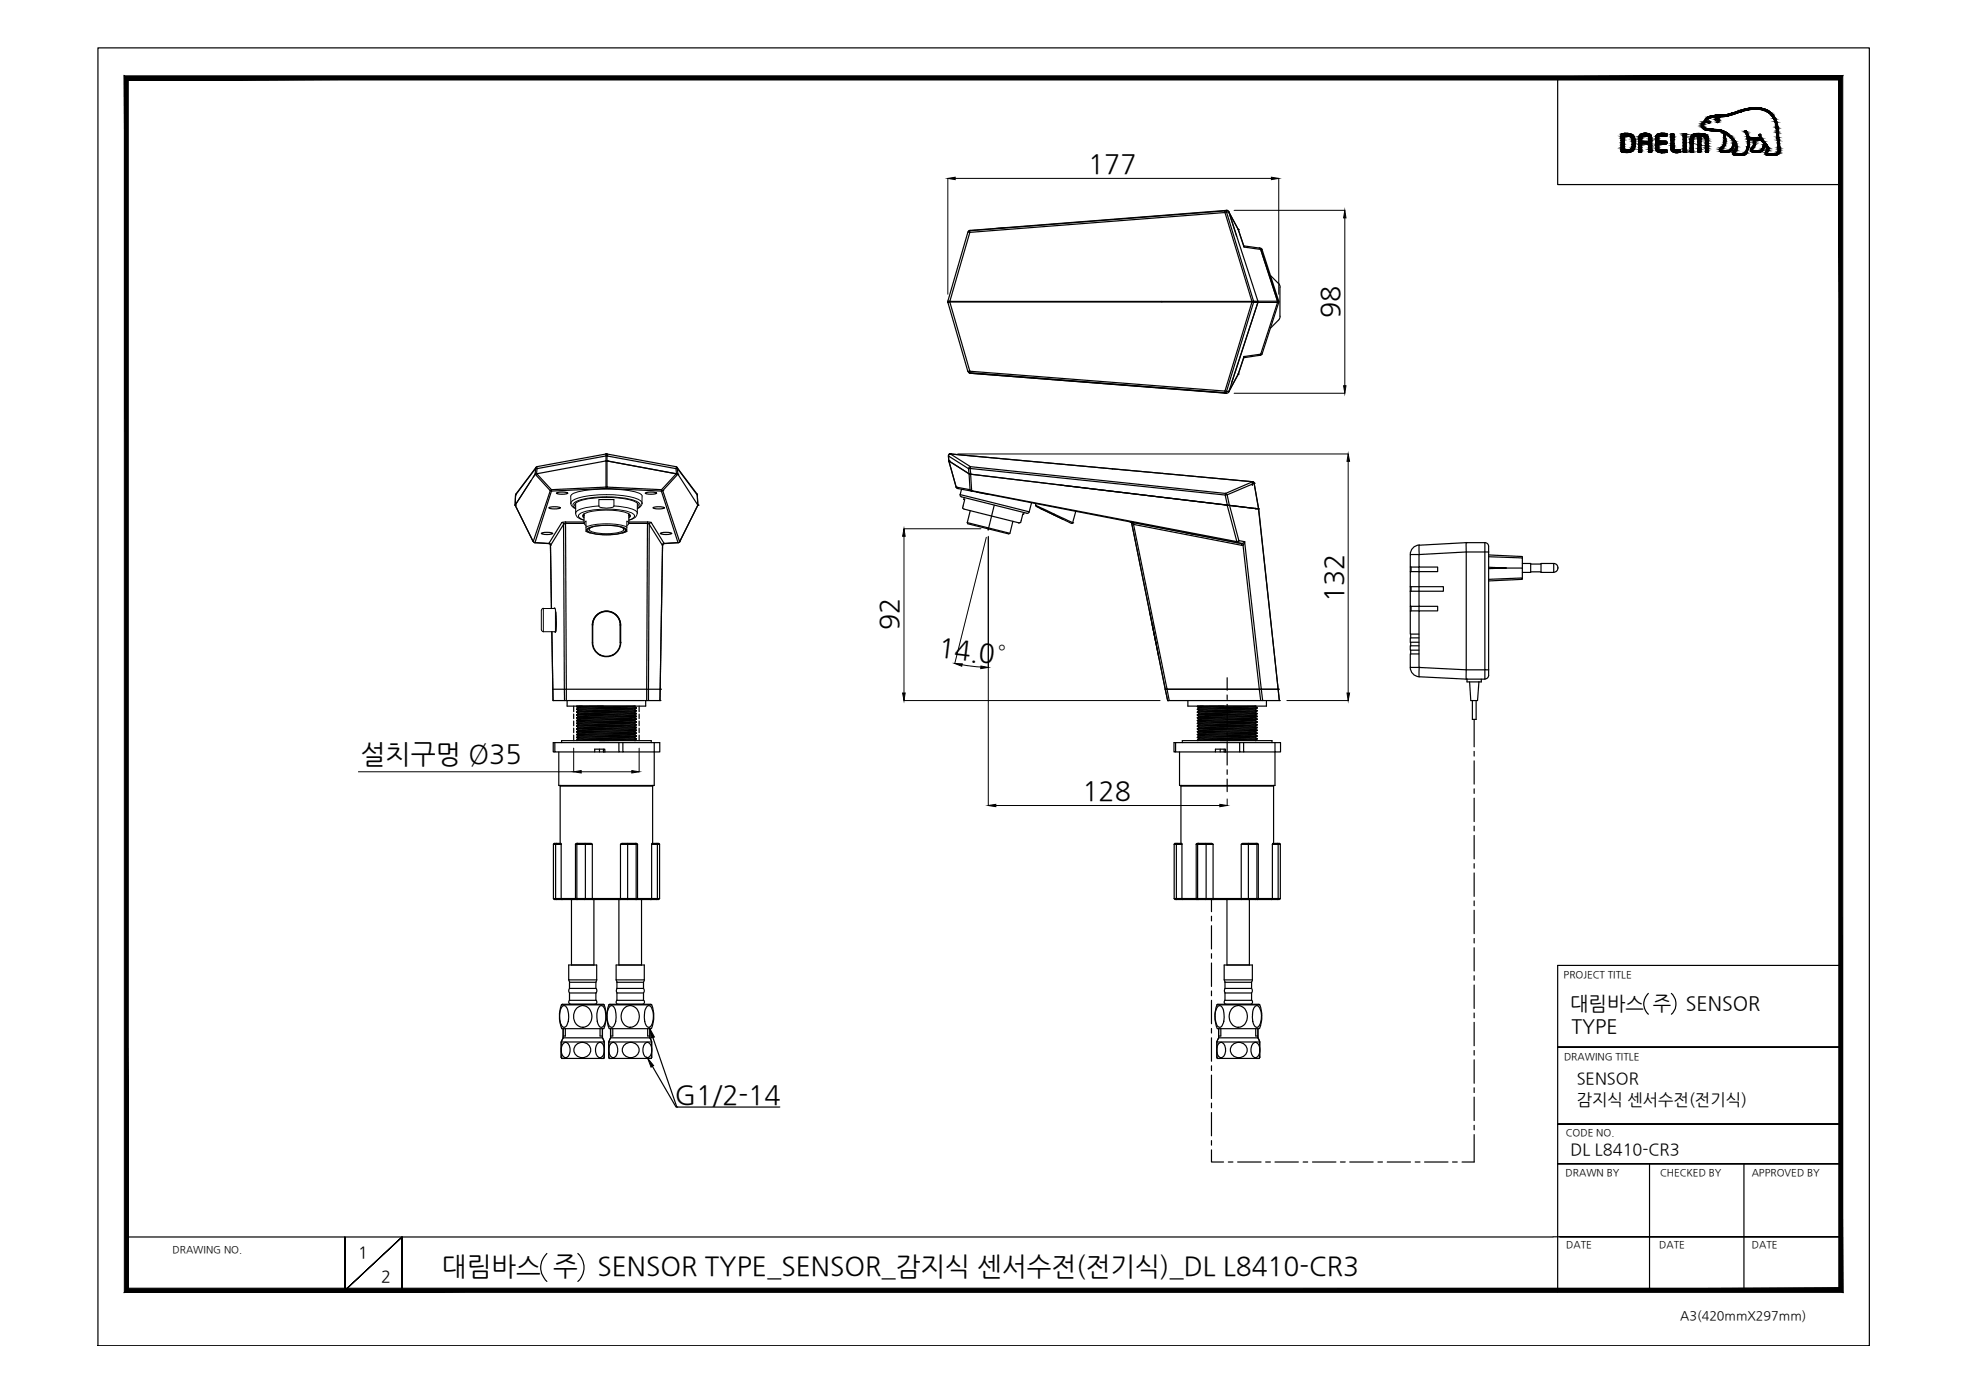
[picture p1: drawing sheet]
<svg xmlns="http://www.w3.org/2000/svg" width="420mm" height="297mm" viewBox="0 0 420 297" stroke-linecap="round" stroke-linejoin="round" font-family="sans-serif">
<defs><g id="words">
<g font-size="5.7">
<text x="232.2" y="37">177</text>
<text x="285.8" y="67.9" transform="rotate(-90 285.8 67.9)">98</text>
<text x="286.6" y="128.5" transform="rotate(-90 286.6 128.5)">132</text>
<text x="191.8" y="134.5" transform="rotate(-90 191.8 134.5)">92</text>
<text x="200.1" y="140" transform="rotate(7 200.1 140)">14.0°</text>
<text x="76.9" y="162.8">설치구멍 Ø35</text>
<text x="231" y="170.7">128</text>
<text x="144" y="235.6">G1/2-14</text>
</g>
<g font-size="5.6">
<text x="94.3" y="272.2">대림바스 주</text>
<text x="127.5" y="272.2">SENSOR TYPE_SENSOR_감지식 센서수전(전기식)_DL L8410-CR3</text>
</g>
<g font-size="4.2">
<text x="335.1" y="215.4">대림바스 주</text>
<text x="359.8" y="215.4">SENSOR</text>
<text x="335.4" y="220.4">TYPE</text>
</g>
<g font-size="3.5">
<text x="336.5" y="231.4">SENSOR</text>
<text x="336.5" y="235.8">감지식 센서수전(전기식)</text>
<text x="335.1" y="246.4">DL L8410-CR3</text>
<text x="76.4" y="268.5">1</text>
<text x="81.3" y="273.6">2</text>
</g>
<text font-size="2.7" x="358.5" y="281.6">A3(420mmX297mm)</text>
<g font-size="2.1">
<text x="333.7" y="208.6">PROJECT TITLE</text>
<text x="333.7" y="226.2">DRAWING TITLE</text>
<text x="334.1" y="242.4">CODE NO.</text>
<text x="334.1" y="251">DRAWN BY</text>
<text x="354.2" y="251">CHECKED BY</text>
<text x="373.8" y="251">APPROVED BY</text>
<text x="36.8" y="267.4">DRAWING NO.</text>
<text x="334.2" y="266.4">DATE</text>
<text x="354.1" y="266.4">DATE</text>
<text x="373.8" y="266.4">DATE</text>
</g>
</g></defs>
<g fill="none" stroke="#000" stroke-width=".25">
<path d="M346 28.6a3.1 3.1 0 0 1 2.5 .3l.3 .5 .1 .8a1.96 1.96 0 0 1-.5 2 1.96 1.96 0 0 1-2.1 .3l-.4-.2zM346.6 29.1a1.25 1.25 0 0 1 1.4 .2 1.25 1.25 0 0 1 .3 1.3 1.25 1.25 0 0 1-1.7 1.4zM350 28.8l.3-.3h.6a1.21 1.21 0 0 1 1.6 1.4v2.3a.33 .33 0 0 1-.4 .3 .33 .33 0 0 1-.3-.4v-1.4h-1.5v1.2a.38 .38 0 0 1-.1 .6 .38 .38 0 0 1-.5-.2v-.8a4.3 4.3 0 0 1 .3-2.7zM350.5 29.1l.4-.1a.7 .7 0 0 1 .9 .3 .7 .7 0 0 1-.1 .9h-1.4v-.9zM353.3 29.5h.1M353.6 28.7l.2-.1a2.75 2.75 0 0 1 1.9 0v.5h-1a.57 .57 0 0 0-.7 .1 .57 .57 0 0 0-.1 .7v.3h1.6a.29 .29 0 0 1 .2 .2 .29 .29 0 0 1-.2 .3h-1.6a1.35 1.35 0 0 0 .3 1.3h1.5v.5h-.2a3.1 3.1 0 0 1-1.9-.2l-.3-.5v-2.6zM356.6 28.5h.5l.1 .2v2a.99 .99 0 0 0 .3 1.3h1v.4a1.24 1.24 0 0 1-1.3 .1 1.24 1.24 0 0 1-.6-1.2zM359.2 28.5h.2a.36 .36 0 0 1 .4 .1 .36 .36 0 0 1 0 .4v2.8a.47 .47 0 0 1 .1 .5 .47 .47 0 0 1-.5 .2l-.2-.1zM361 28.8a3.7 3.7 0 0 1 3.3 0l.3 .8v2.5a.34 .34 0 0 1-.4 .4 .34 .34 0 0 1-.3-.5v-2.4a.7 .7 0 0 0-.9-.5v3.3l-.5 .1-.2-.1v-3.3a.84 .84 0 0 0-.9 .2 .84 .84 0 0 0-.1 .9v1.9a.34 .34 0 0 1-.3 .4 .34 .34 0 0 1-.3-.4v-2.3zM363.9 25.4a4.1 4.1 0 0 1 2.7-.8 9.1 9.1 0 0 0 3.8-.8l2.4-.6a6.5 6.5 0 0 1 4.9 .6 5.5 5.5 0 0 1 1.7 4.4l.4 3.3a1.24 1.24 0 0 1-1.4 1.7h-.6a.72 .72 0 0 1-1.1-.5v-.1a1.04 1.04 0 0 0-.1-1.7v-.1a1.78 1.78 0 0 1-1.1 1.7h-.2a1.88 1.88 0 0 1-1.7-.4v-.2a2.37 2.37 0 0 0 .7-1.7l-.1-.4-1-.2v.3a4 4 0 0 1-.8 3.1l-.4 .2h-1.3a.59 .59 0 0 1-.8-.3 .59 .59 0 0 1 .2-.8 1.5 1.5 0 0 0 0-1.6v.1a2 2 0 0 1-1.4 1.9h-.2a1.84 1.84 0 0 1-1.5-.3 .86 .86 0 0 1 .5-.9l.3-.6 .1-.8-.1-1.4a1.82 1.82 0 0 0-1.7-.5l-1.1-.1a1.93 1.93 0 0 1-1.9-.9v-.4zM364.4 25.9l.6 .1a.32 .32 0 0 1-.3 .3 .32 .32 0 0 1-.4-.3zM365.1 27.5a5.3 5.3 0 0 1 5.4 3.2l.1 1-.5 1a2.42 2.42 0 0 0 2.1 0 4.7 4.7 0 0 0 .1-4.7"/>
<path d="M365.1 27.5h.1M366 25.6h.1M366.2 25.3a.41 .41 0 0 1 .5 0 .41 .41 0 0 1 .1 .5l-.4 .3 .2-.5-.1-.2-.4 .2zM368 28.4l1.7 1.5a1.72 1.72 0 0 1-.8 2.2h-1.5l-.1-.1a3.2 3.2 0 0 0 .7-3.6zM372.3 28h.3l.6 1.3 2.4 .2M372.3 28h.1M374.5 29.8h.3a1.21 1.21 0 0 1 1.3 .5 1.21 1.21 0 0 1-.1 1.5l-.2 .3h-.4h-1.3h-.2l.1-.3a1.87 1.87 0 0 0 .6-1.6zM375.4 28.8h.1M375.4 28.8l.2 .7M375.6 29.5h.1M379 27.2l.5 4.4a.98 .98 0 0 1-.6 1.2 2.52 2.52 0 0 1-1.9-.1l.1-.2a1.18 1.18 0 0 0-.1-1.7l-.4-.5a2.6 2.6 0 0 1-.9-1.6h-.3v.1M379 27.2a4.1 4.1 0 0 0-5.2-3.9l-1.2 .3a19.1 19.1 0 0 1-6.4 1.3 2.46 2.46 0 0 0-2.7 2.1 2.22 2.22 0 0 0 1.6 .5"/>
<path d="M379 27.2h.1M379.8 31.6h.1M206.5 49.5l-4.2 14.8M206.8 49.2h.2h-.1M206.9 49.2v.4M206.9 49.2l-.4 .3 .5 .1M207 49.6l54.4-4.2 5.8 18.9M207 49.6l-4.3 14.7M212.5 48.7l49.3-3.8-54.9 4.3M214.3 48.6l-7.3 .6-.3 .1M261.7 45.2l-.3 .1-.1-.3 .5 .2M262.2 45.2l6.2 19.1h4.2l-3.6-11.1-3.5-.5-1.3-3.7"/>
<path d="M262.2 45.2l-.4-.3 .4 .4M262.2 45.2l-.5 .1 5.8 19h.9v.2h-.9l-5.8 19 .5 .1M262.2 45.2l2 3.8M262.2 45.3l1.7 5.1M262.2 45.3l2 3.7M264.2 48.9l.1 .1M264.2 49h.1M264.2 49l1.3 3.7M265.4 52.5l3.3 .4M265.4 52.6l.1 .1M268.7 52.9l.3 .3M268.7 52.9l.3 .1"/>
<path d="M269 53l.3 .3M269 53.2l.3 .1 3.6 11h-.3zM271.1 58.8l1.7 1.7M202.3 64.5h.1M202.3 64.5l4.2 14.8M202.7 64.3v.1M202.7 64.3h.1M202.7 64.4h64.5M202.7 64.3h64.5M202.7 64.4l4.3 14.8 54.4 4.3 5.8-19.1M202.7 64.3l-.4 .2M202.7 64.3h-.4v.2"/>
<path d="M202.7 64.4l-.4 .1M206.7 79.5l.1 .1M206.8 79.6h.2M206.9 79.5l54.9 4.4-55-4.3M206.9 79.5l.1 .1M206.9 79.2v.3M207 79.2h-.5l.4 .3M207 79.6l54.7 4.3M264.2 79.8h.1M264.2 79.8l-2 3.9M264.3 79.8l-2.1 3.8M265.5 76.2l-1.3 3.6"/>
<path d="M265.5 76.2h-.1M265.5 76l-.1 .2M265.5 76.1h.1M267.2 64.3v.1M267.2 64.3h.3v.1v.1h-.3M268.4 64.5h4.2M268.4 64.5l-5.6 17.2M268.4 64.5l-6.2 19.1M268.5 64.3l-.1 .2M269 75.8l-3.6 .5M269 75.6l-.3 .2M269.3 75.5l-.3 .3"/>
<path d="M272.6 64.5l-3.6 11.1-3.5 .5-1.3 3.7M272.6 64.5h.3l-3.6 11-.3 .1M272.6 64.3v.2M272.8 68.3l-1.7 1.7M272.8 60.4l.4 .9M272.9 64.3v.2M273.1 61.3v6.2M273.2 67.5l-.4 .8M114.3 100l-4.3 5.6-.1 2.2 4.3-6.6-.4 .6M114.3 100l-.1 1.2 .1-.1M114.3 100h.3M114.4 99.7l-.1 .3"/>
<path d="M114.4 99.8l-4.3 5.8M114.6 99.6v.4M114.6 99.6l-.2 .1M129.3 98.4l-15 2.7M129.3 98.4h.1M129.3 98.4l15 2.7-3.1 3.4M129.3 96.8v.5h.2M129.4 96.9h.1M129.4 96.9l-14.8 2.7M129.4 96.8l.1 .5M129.4 96.8l.1 .1v.4M129.4 96.8h-.1"/>
<path d="M129.5 96.9l14.7 2.7M129.5 97.3h.1M129.5 98.4v5.5l11.7 .6M129.5 98.4h.1M129.5 97.3l14.8 2.7v1.1l-15-2.7M129.5 97.3v1.1M144.3 99.6l.3 .4h-.3zM144.5 99.8l4.3 5.8M144.6 100l4.2 5.6 .1 2.2M144.6 100v1.2l-.3-.1M202.4 97.3l.1 1.1M202.4 97.3h.1"/>
<path d="M202.5 98.4l1.5 5.5 3 .6 .3 .3M202.5 98.4l-.1-1.1 4.3 2.7M202.5 98.4h.1M202.5 98.4l1.5 5.5M202.5 98.4l4.3 2.7M202.6 96.9h.1M202.6 96.9l-.2 .4M202.8 96.9h.1M202.8 96.9l64.5 5.9-5.8 2.5-54.4-5.7M202.8 96.9l4.3 2.7M202.8 96.8l-.2 .1M202.8 96.8l-.3 .2-.1 .3"/>
<path d="M207.1 99.6l-.1 .4h-.3M207.1 99.6l-.3 .1-.1 .3M261.4 83.5l-.1 .3 .5-.3M261.4 83.5h.3M262.2 83.6l-.4 .3M109.9 107.8h.1M109.9 107.8l3.9 7.8M110 105.6l-.1 2.2M110.1 105.6h.1M113.3 102.5l-3.4 5.3M113.8 115.6l.4 .2zM114.1 115.8l3 .2h.2l.2 .3"/>
<path d="M114.2 115.8h.1M114.3 101.1l-.1 .1 3.2 3.5M114.3 101.1h.2l3.2 3.4M114.6 100l14.7-2.7v6.6M114.6 100l-.1 1.1M115.5 113.8a3.2 3.2 0 0 1 2.4 0 3.2 3.2 0 0 1-2.4 0zM117.1 108.4a3.2 3.2 0 0 1 2.4 0 3.2 3.2 0 0 1-2.4 0zM117.1 116h.1M117.1 116l.4 .4M117.4 104.7l.3 .1M117.4 104.7l-3.6 10.9-3.9-7.8M117.4 104.7h.1"/>
<path d="M117.5 116.3l.2 13.6M117.5 116.2h.1M117.5 116.3h.1M117.5 116.2v.1M117.5 116.3l2.8-4.4 .1 35.2 .1 2.4h.3M117.6 104.5l.1 .3M117.7 104.5l-.3 .2M117.7 104.8l-3.5 11M118.7 105.2a3.2 3.2 0 0 1 2.4 0 3.2 3.2 0 0 1-2.4 0zM119.9 111.5l-2.8 4.5-2.9-.2M119.9 111.5l.4 .4 .4-.2M119.9 111.5l.8-.1v.3"/>
<path d="M120.7 111.4h3.9M124.6 111.7h-3.9l.1 37.8M129.3 103.9h.2M129.3 103.9l-11.6 .6M129.3 103.9l.1 .3M129.4 104.2l-11.7 .6M129.4 104.2h.1M129.4 104.2l11.7 .6M129.6 103.9l-.1 .3M134.2 111.7h4M134.2 111.4h4M137.7 105.2a3.2 3.2 0 0 1 2.4 0 3.2 3.2 0 0 1-2.4 0z"/>
<path d="M138.2 111.7l-.2 37.8h.4l.1-37.6 2.8 4.4 .4-.3M138.2 111.4l.8 .1M138.2 111.4v.3M139.3 108.4a3.2 3.2 0 0 1 2.5 0 3.2 3.2 0 0 1-2.5 0zM140.9 113.8a3.2 3.2 0 0 1 2.4 0 3.2 3.2 0 0 1-2.4 0zM141.1 104.8l3.6 11-3 .2-2.7-4.5h-.2l-.2 .4-.4-.2M141.2 104.5l.2 .2M141.2 104.5l-.1 .3M141.4 116.3l-.6 33.2M141.4 116.3h.1M141.4 116.2v.1M141.4 116.2h.1"/>
<path d="M141.4 104.7h.1M141.4 104.7l-.3 .1M141.7 116h.1M144.3 101.1l.3 .1-3.2 3.5M144.6 101.2h.1M144.6 101.2l4.3 6.6-3.9 7.8-3.6-10.9M144.7 115.8h.1M144.7 115.8l-3 .2h-.2l-.1 .3M145.1 115.6l-.4 .2M148.8 105.6l.1 2.2M148.8 105.6h.1M148.9 107.8h.1"/>
<path d="M148.9 107.8l-3.8 7.8M204 103.9h.1M204 103.9l.4 .3M204 103.9l.3 .3M204.3 104.2h.1M204.3 104.2l3 .6M204.9 105.6l.2 .4M204.9 105.6l14.7 3.6M205.2 104.4l-.3 1.2M205.4 108.4l.3 .2M205.8 106.2l-.2 .4M205.9 106.6l-.5 1.8"/>
<path d="M206.7 100l.1 1.1 .4 .1M206.9 101.1h.1M207.1 101.2l.2 3.5 56.6 10.9-2-7.8M207.2 101.2l-.2-1.2 54.4 5.6M207.2 101.2l54.7 6.6M207.3 104.8h.1M207.3 104.7l-.3-.2-.2-3.4 55.1 6.7M207.3 104.7h.1M207.3 104.8l57.6 11.2M207.4 104.7v.1M208.4 105l2.5 .5M217.4 111.6h.1"/>
<path d="M218.3 109.7l-.5 1.8-.4 .1M218.5 109.4l-.1 .3M219.6 109.2l-.2 .3h-.3M220.1 107.3l-.5 1.9M221 107.8l.1 .2M221.1 107.5l-.1 .3 .3 .2 7.6 3.6M221.1 108l7.5 3.7M221.1 108l1.5 .8M222 108.5l4.9 2.3M222 108.5l.7 .3M226.3 103.5l35.7 4.3M228.9 111.6h.1"/>
<path d="M228.9 111.5l-.2 .2M229.6 109.1l-.7 2.5M241.2 111.4l.7 .1M241.2 111.4l.3 .3M241.5 111.7h.1M241.5 111.7l7.2 35.4h.3M241.5 111.7l7.2 35.4M241.9 111.9l23.3 4.4 3.8 33.2h.4l-.3-2.4h-20.1zM241.9 111.5l23 4.5M241.9 111.5v.4l-.4-.2M252.7 113.6l2.5 .5M261.4 107.7h.1"/>
<path d="M261.5 105.3l.4 .3M261.5 105.3v.3M261.8 107.8h.1M261.9 105.6l5.7-2.5 .9 5.5M261.9 105.6l.4 2.2h-.4l-.5-2.2M261.9 105.6h-.4M262.1 107.8l5.7 .7M262.3 107.8l6.2 .8M264.4 115.3l-.2 .4-.3 .1v-.2l.5-.2M264.9 116v.4M265.1 115.9l.2 .4M265.6 115.6l-.4 .7"/>
<path d="M265.6 115.6l-.3 .3-.4 .1M267.6 103.1h.1M267.6 103.1l1 5.5M267.7 103.1l-.4-.3-.1 .8 .1-.8 .3 .3M267.8 108.5h.1M267.8 108.5l.7 .1 4.2 38.5h-3.6l-3.5-31.5-1.2-.2-2-7.6 6.1 .8M267.9 108.5h.1M268.5 108.6h.1M268.6 108.6l4.1 38.5M117.8 134.8l.2 14.7M126.4 133.3h.1M126.4 133.4a3 3 0 0 1 3-3 3 3 0 0 1 3 3"/>
<path d="M126.4 133.4v3.8a2.98 2.98 0 0 0 1.6 2.6M126.5 133.4a2.94 2.94 0 0 1 2.9-2.9 2.94 2.94 0 0 1 3 2.9M126.5 133.3v3.9a2.9 2.9 0 0 0 1.6 2.5M127.2 131.3h.1M131.5 131.2h.1M132.4 137.2a2.89 2.89 0 0 1-1.6 2.5M132.4 133.3v3.9zM132.4 133.4v3.8a2.98 2.98 0 0 1-1.5 2.5M132.5 133.3h-.1a2.95 2.95 0 0 0-3-2.9 2.95 2.95 0 0 0-2.9 2.9M132.5 137.1h-.1M245.3 130.4l2 9.8M245.9 133.4h.1"/>
<path d="M246.7 137.2h.1M118 149.5h.1M118.4 158.5v2h8.5v-.6h2.2v.6M119.8 158.5v-.5h19.2v.5M120.8 149.5h16.7M121 149.5v1.2h16.8v-1.2M123 158h.1M123 156.8h.1M123 156.2h.1M123 155.6h.1M123 155h.1M123 154.4h.1"/>
<path d="M123 153.8h.1M123 152h.1M123 151.4h.1M123 150.8h.1M123 150.7v.1M123 151.3v.1M123 151.9v.1M123 152.5v.1M123 153.1v.1M123 153.7v.1M123 154.3v.1M123 154.9v.1"/>
<path d="M123 155.5v.1M123 156.1v.1M123 156.7v.1M123 157.3v.1M123 157.9v.1M123 150.8l.3 .2M123 151.4l.3 .2M123 152l.3 .2M123 152.6l.3 .2M123 153.2l.3 .2M123 153.8l.3 .2M123 154.4l.3 .2"/>
<path d="M123 155l.3 .2M123 155.6l.3 .2M123 156.2l.3 .2M123 156.8l.3 .2M123 157.4l.3 .2M123.1 150.7h-.1M123.3 151v.1M123.3 151.6v.1M123.3 152.2v.1M123.3 152.8v.1M123.3 153.4v.1M123.3 154v.1"/>
<path d="M123.3 154.6v.1M123.3 155.2v.1M123.3 155.8v.1M123.3 156.4v.1M123.3 157v.1M123.3 157.6v.1M123.3 151.1l-.3 .2M123.3 151.7l-.3 .2M123.3 152.3l-.3 .2M123.3 152.9l-.3 .2M123.3 153.5l-.3 .2M123.3 154.1l-.3 .2"/>
<path d="M123.3 154.7l-.3 .2M123.3 155.3l-.3 .2M123.3 155.9l-.3 .2M123.3 156.5l-.3 .2M123.3 157.1l-.3 .2M123.3 157.7l-.3 .2M124.3 150.7h-1.3M127.9 159.9v.6M128.7 150.7l-5.7 .1M128.8 159.9v.6M132.1 158.5v2h.8M132.9 158.5v2h6.7v7.1h-20.4v-7.1"/>
<path d="M135.5 157.4l-12.2 .3M135.5 156.8l-12.2 .3M135.5 156.2l-12.2 .3M135.5 155.6l-12.2 .3M135.5 155l-12.2 .3M135.5 154.4l-12.2 .3M135.5 153.9l-12.2 .2M135.5 153.2l-12.2 .3M135.5 152.6l-12.2 .3M135.5 152l-12.2 .3M135.5 151.4l-12.2 .3M135.5 150.8l-12.2 .3"/>
<path d="M135.5 150.7l-12.2 .3M135.5 151.3l-12.2 .3M135.5 151.9l-12.2 .3M135.5 152.5l-12.2 .3M135.5 153.1l-12.2 .3M135.5 153.7l-12.2 .3M135.5 154.3l-12.2 .3M135.5 154.9l-12.2 .3M135.5 155.5l-12.2 .3M135.5 156.1l-12.2 .3M135.5 156.7l-12.2 .3M135.5 157.3l-12.2 .3"/>
<path d="M135.5 157.9l-7.5 .1M135.5 150.7v.1M135.5 151.3v.1M135.5 151.9v.1M135.5 152.5v.1M135.5 153.1v.1M135.5 153.7v.2M135.5 154.3v.1M135.5 154.9v.1M135.5 155.5v.1M135.5 156.1v.1M135.5 156.7v.1"/>
<path d="M135.5 157.3v.1M135.5 157.9v.1M135.5 158h.1M135.5 157.4l.3 .2M135.5 156.8l.3 .2M135.5 156.2l.3 .2M135.5 155.6l.3 .2M135.5 155l.3 .2M135.5 154.4l.3 .2M135.5 153.9l.3 .1M135.5 153.2l.3 .2M135.5 152.6l.3 .2"/>
<path d="M135.5 152l.3 .2M135.5 151.4l.3 .2M135.5 150.8l.3 .2M135.5 150.7h.1M135.8 151l-12.8 .3M135.8 151.6l-12.8 .3M135.8 152.2l-12.8 .3M135.8 152.8l-12.8 .3M135.8 153.4l-12.8 .3M135.8 154l-12.8 .3M135.8 154.6l-12.8 .3M135.8 155.2l-12.8 .3"/>
<path d="M135.8 155.8l-12.8 .3M135.8 156.4l-12.8 .3M135.8 157l-12.8 .3M135.8 157.6l-12.8 .3M135.8 157.7l-12.8 .3M135.8 157.1l-12.8 .3M135.8 156.5l-12.8 .3M135.8 155.9l-12.8 .3M135.8 155.3l-12.8 .3M135.8 154.7l-12.8 .3M135.8 154.1l-12.8 .3M135.8 153.5l-12.8 .3"/>
<path d="M135.8 152.9l-12.8 .3M135.8 152.3l-12.8 .3M135.8 151.7l-12.8 .3M135.8 151.1l-12.8 .3M135.8 151v.1M135.8 151.6v.1M135.8 152.2v.1M135.8 152.8v.1M135.8 153.4v.1M135.8 154v.1M135.8 154.6v.1M135.8 155.2v.1"/>
<path d="M135.8 155.8v.1M135.8 156.4v.1M135.8 157v.1M135.8 157.6v.1M135.8 157.7l-.3 .2M135.8 157.1l-.3 .2M135.8 156.5l-.3 .2M135.8 155.9l-.3 .2M135.8 155.3l-.3 .2M135.8 154.7l-.3 .2M135.8 154.1l-.3 .2M135.8 153.5l-.3 .2"/>
<path d="M135.8 152.9l-.3 .2M135.8 152.3l-.3 .2M135.8 151.7l-.3 .2M135.8 151.1l-.3 .2M137.6 149.5h.4M139.6 158.5v2h1.2v-2h-22.7v2h.3M140.8 149.5h.1M140.9 147.1h.1M140.9 147.1h-22.9v2.4h2.5M140.9 147.1l-.1 2.4h-2.4M248.7 147.1h.1M248.7 147.1l.5 2.4"/>
<path d="M249 147.1h-.3l.5 2.4h.3M249 147.1l.5 2.4h19.5M249 147.1h23.7M249.2 149.5h.1M250.9 158.5v2h8.5v-.6h2.1v.6M252.3 158.5v-.5h19.1v.5M253.5 149.5v1.2h16.7v-1.2M255.5 158h.1M255.5 156.8h.1M255.5 156.2h.1M255.5 155.6h.1M255.5 155h.1"/>
<path d="M255.5 154.4h.1M255.5 153.8h.1M255.5 152h.1M255.5 151.4h.1M255.5 150.8h.1M255.5 150.7v.1M255.5 151.3v.1M255.5 151.9v.1M255.5 152.5v.1M255.5 153.1v.1M255.5 153.7v.1M255.5 154.3v.1"/>
<path d="M255.5 154.9v.1M255.5 155.5v.1M255.5 156.1v.1M255.5 156.7v.1M255.5 157.3v.1M255.5 157.9v.1M255.5 150.8l.3 .2M255.5 151.4l.3 .2M255.5 152l.3 .2M255.5 152.6l.3 .2M255.5 153.2l.3 .2M255.5 153.8l.3 .2"/>
<path d="M255.5 154.4l.3 .2M255.5 155l.3 .2M255.5 155.6l.3 .2M255.5 156.2l.3 .2M255.5 156.8l.3 .2M255.5 157.4l.3 .2M255.6 150.7h-.1M255.8 151v.1M255.8 151.6v.1M255.8 152.2v.1M255.8 152.8v.1M255.8 153.4v.1"/>
<path d="M255.8 154v.1M255.8 154.6v.1M255.8 155.2v.1M255.8 155.8v.1M255.8 156.4v.1M255.8 157v.1M255.8 157.6v.1M255.8 151.1l-.3 .2M255.8 151.7l-.3 .2M255.8 152.3l-.3 .2M255.8 152.9l-.3 .2M255.8 153.5l-.3 .2"/>
<path d="M255.8 154.1l-.3 .2M255.8 154.7l-.3 .2M255.8 155.3l-.3 .2M255.8 155.9l-.3 .2M255.8 156.5l-.3 .2M255.8 157.1l-.3 .2M255.8 157.7l-.3 .2M256.7 150.7h-1.2M260.4 159.9v.6M261.2 150.7l-5.7 .1M261.2 159.9v.6M264.5 158.5v2h.9"/>
<path d="M265.4 158.5v2h6.7v7.1h-20.4v-7.1M267.9 157.4l-12.1 .3M267.9 156.8l-12.1 .3M267.9 156.2l-12.1 .3M267.9 155.6l-12.1 .3M267.9 155l-12.1 .3M267.9 154.4l-12.1 .3M267.9 153.9l-12.1 .2M267.9 153.2l-12.1 .3M267.9 152.6l-12.1 .3M267.9 152l-12.1 .3M267.9 151.4l-12.1 .3"/>
<path d="M267.9 150.8l-12.1 .3M267.9 150.7l-12.1 .3M267.9 151.3l-12.1 .3M267.9 151.9l-12.1 .3M267.9 152.5l-12.1 .3M267.9 153.1l-12.1 .3M267.9 153.7l-12.1 .3M267.9 154.3l-12.1 .3M267.9 154.9l-12.1 .3M267.9 155.5l-12.1 .3M267.9 156.1l-12.1 .3M267.9 156.7l-12.1 .3"/>
<path d="M267.9 157.3l-12.1 .3M267.9 157.9l-7.5 .1M267.9 150.7v.1M267.9 151.3v.1M267.9 151.9v.1M267.9 152.5v.1M267.9 153.1v.1M267.9 153.7v.2M267.9 154.3v.1M267.9 154.9v.1M267.9 155.5v.1M267.9 156.1v.1"/>
<path d="M267.9 156.7v.1M267.9 157.3v.1M267.9 157.9v.1M267.9 158h.1M267.9 157.4l.4 .2M267.9 156.8l.4 .2M267.9 156.2l.4 .2M267.9 155.6l.4 .2M267.9 155l.4 .2M267.9 154.4l.4 .2M267.9 153.9l.4 .1M267.9 153.2l.4 .2"/>
<path d="M267.9 152.6l.4 .2M267.9 152l.4 .2M267.9 151.4l.4 .2M267.9 150.8l.4 .2M268 150.7h-.1M268.3 151l-12.8 .3M268.3 151.6l-12.8 .3M268.3 152.2l-12.8 .3M268.3 152.8l-12.8 .3M268.3 153.4l-12.8 .3M268.3 154l-12.8 .3M268.3 154.6l-12.8 .3"/>
<path d="M268.3 155.2l-12.8 .3M268.3 155.8l-12.8 .3M268.3 156.4l-12.8 .3M268.3 157l-12.8 .3M268.3 157.6l-12.8 .3M268.3 157.7l-12.8 .3M268.3 157.1l-12.8 .3M268.3 156.5l-12.8 .3M268.3 155.9l-12.8 .3M268.3 155.3l-12.8 .3M268.3 154.7l-12.8 .3M268.3 154.1l-12.8 .3"/>
<path d="M268.3 153.5l-12.8 .3M268.3 152.9l-12.8 .3M268.3 152.3l-12.8 .3M268.3 151.7l-12.8 .3M268.3 151.1l-12.8 .3M268.3 151v.1M268.3 151.6v.1M268.3 152.2v.1M268.3 152.8v.1M268.3 153.4v.1M268.3 154v.1M268.3 154.6v.1"/>
<path d="M268.3 155.2v.1M268.3 155.8v.1M268.3 156.4v.1M268.3 157v.1M268.3 157.6v.1M268.3 157.7l-.4 .2M268.3 157.1l-.4 .2M268.3 156.5l-.4 .2M268.3 155.9l-.4 .2M268.3 155.3l-.4 .2M268.3 154.7l-.4 .2M268.3 154.1l-.4 .2"/>
<path d="M268.3 153.5l-.4 .2M268.3 152.9l-.4 .2M268.3 152.3l-.4 .2M268.3 151.7l-.4 .2M268.3 151.1l-.4 .2M272.1 158.5v2h1.1v-2h-22.7v2h.4M272.7 147.1h.1M272.7 147.1l.3 2.4h-3.6M272.7 147.1l.3 2.4M273 149.5h.1M118.7 180l-.1 .2M119.7 167.6l-.1 .1"/>
<path d="M123.3 180l-.2 .2M124.8 180l.1 .2M126.9 160.5h1.9M128.8 160.5h3.3M134 180l-.1 .2M135.6 180l.1 .2M139.2 167.6l.1 .1M139.3 167.7h-19.8v12.3M139.3 167.7v12.3M140.2 180l.1 .2M140.5 180h-1.4v.2M140.6 180l.1 .2"/>
<path d="M251.2 180l-.2 .2M252.1 167.6l-.1 .1M255.7 180l-.1 .2M257.3 180l.1 .2M259.4 160.5h1.8M261.2 160.5h3.3M266.5 180l-.1 .2M268 180l.2 .2M271.7 167.6l.1 .1M271.8 167.7h-19.8v12.3M271.8 167.7v12.3M272.6 180l.2 .2"/>
<path d="M273 180h-1.4l-.1 .2M273 180l.2 .2M118.1 191.7l.2 .2M118.1 180.2l.2-.2h1.4v.2M118.1 191.7h1.6l.3 .3M118.3 192h22.2M118.6 180.2v11.5l.1 .2M119.7 180.2v11.5h3.1v-11.5M119.7 180.2h-1.6v11.5M122.8 180.2l.2-.2h3.1l.3 .2M122.8 180.2h3.6M123.1 180.2v11.5h1.8v-11.5"/>
<path d="M123.3 191.9l-.2-.2h-.3l.2 .3M124.8 191.9l.1-.2h9l.1 .2M126.4 180.2v11.8M132.4 180.2l.3-.2h3.1l.2 .2M133.9 180.2h-1.5v11.8M133.9 180.2h1.8v11.5h-1.8zM135.6 191.9l.1-.2h.3l-.1 .3M135.7 180.2h.3M136 180.2v11.5h3.1v-11.5M139.1 180.2h1.6v11.5M140.3 180.2v11.5l-.1 .2M140.7 191.7l-.1 .2"/>
<path d="M140.7 191.7h-1.6l-.2 .3M250.6 191.7l.1 .2M250.6 180.2l.1-.2h1.5v.2M250.6 191.7h1.6l.2 .3M250.7 192h22.3M251 180.2v11.5l.2 .2M252.2 180.2v11.5h3.1v-11.5M252.2 180.2h-1.6v11.5M255.3 180.2l.2-.2h3.1l.3 .2M255.3 180.2h3.6M255.6 180.2v11.5h1.8v-11.5M255.7 191.9l-.1-.2h-.3l.1 .3"/>
<path d="M257.3 191.9l.1-.2h9l.1 .2M258.9 180.2v11.8M264.9 180.2l.3-.2h3.1l.2 .2M266.4 180.2h-1.5v11.8M266.4 180.2h1.8v11.5h-1.8zM268 191.9l.2-.2h.3l-.2 .3M268.2 180.2h.3M268.5 180.2v11.5h3v-11.5M271.5 180.2h1.7v11.5M272.7 180.2l.1 11.5-.2 .2M273.2 191.7l-.2 .2M273.2 191.7h-1.7l-.2 .3"/>
</g>
<!-- layer: 1 -->
<g fill="none" stroke="#000" stroke-width=".21">
<path d="M121.8 105.8v1.8a1.56 1.56 0 0 0 1 1M121.8 107.4a2.08 2.08 0 0 1 1.8-1.2 24.3 24.3 0 0 1 12.4 .3 1.3 1.3 0 0 1 1 .9M121.8 107.4h.1M121.8 105.8a1.53 1.53 0 0 1 1.3-.8 29.7 29.7 0 0 1 13.2 .2l.6 .4 .1 .2v1.8l-.3 .5-.7 .5M122.8 108.2l-.2-.4a1.86 1.86 0 0 1 1.6-1.1 21.9 21.9 0 0 1 11.2 .3l.8 .6v.3l-.2 .3M122.8 109.5l.1 .3a1.85 1.85 0 0 0 1.7 1.2M122.8 107.4v2.1M122.8 108.5l-.5-.6a1.19 1.19 0 0 1 1.1-1.1 22.7 22.7 0 0 1 12.2 .1l.9 .6a.68 .68 0 0 1-.5 1M124.5 109.8l.2 .2M124.5 109.8l.1 .1M124.5 109.9l.2 .1M124.6 109.7l-.2 .2 .3 .4"/>
<path d="M124.6 109.7v2M124.6 109.6l.1 .1M125.1 112.5a14 14 0 0 1 8.7 0M125.1 112.1l-.4-.4 .4-.5-.1 2.2 1 .4M125.2 112.9a10.9 10.9 0 0 1 6.9-.6 1.83 1.83 0 0 1 1.6 .8 1.83 1.83 0 0 1-1.6 .8 13.5 13.5 0 0 1-6.5-.3l-.5-.5zM125.5 112.9a10.1 10.1 0 0 1 6.4-.6 1.72 1.72 0 0 1 1.6 .8 1.72 1.72 0 0 1-1.6 .8 12.5 12.5 0 0 1-6.1-.4l-.4-.4zM125.7 113a3.4 3.4 0 0 0 2.9 .9l3.1-.2a1.57 1.57 0 0 0 1.4-.7M125.7 112.7v.3M126.3 112.5l-.6 .5M127.8 106.6h3.2v1.4a2.86 2.86 0 0 1-3.2 .1zM127.8 108l-2.8 .3a2.73 2.73 0 0 0-2.2 1.2M127.8 106.6h3.2"/>
<path d="M131 108l2.9 .3a2.73 2.73 0 0 1 2.1 1.2M132.5 112.5l.6 .5M133.1 112.7v.3M133.2 113.6l-.4 .2M133.8 111.2v2.2M133.8 111.2l.4 .5-.4 .4M133.8 113.4l-.6 .2M134.2 109.7v2M134.2 110.5a.45 .45 0 0 0 .2-.6 10.1 10.1 0 0 0-5.9-1l-2.6 .3a1.87 1.87 0 0 0-1.6 .9l.4 .4M134.2 109.6v.1M134.2 111a1.44 1.44 0 0 0 1.2-.9 1.73 1.73 0 0 0-1.5-1 18.3 18.3 0 0 0-10 .4l-.4 .3-.1 .3 .2 .3 1 .6M134.3 109.7l.1 .3-.2 .3"/>
<path d="M134.3 109.9l-.1 .1M134.3 109.8l-.1 .1M134.3 109.8l-.1 .2M136 109.5l-.1 .3a1.85 1.85 0 0 1-1.7 1.2M136 107.4v2.1M137 107.4h.1M115.5 130.2v4.2M115.6 134.4l.4 .4M116 129.8l-.4 .4M118.2 129.8l.1-.1a11.1 11.1 0 0 1 .2 5.3l-.1-.2M118.4 129.9h-2.5v4.9h2.6v-4.7M118.6 130.6v4.1l-.1-.1"/>
</g>
<!-- layer: DIM -->
<path d="M237.3 100l10.8 1" fill="none" stroke="#000" stroke-width=".25"/>
<!-- layer: DEF_LAYER_SYMBOL -->
<g fill="none" stroke="#000" stroke-width=".25">
<path d="M212.2 107.8l-1.4 5.3M261.9 144.6v2.7M261.9 148.3v1M261.9 150.3v5M261.9 156.3v1M261.9 158.3v5M314.6 153.5v5.9M261.9 164.3v.9M261.9 166.3v2.6M314.6 160.3v1M314.6 162.4v4.9M314.6 168.3v1"/>
<path d="M314.6 170.3v5M314.6 176.3v1M314.6 178.3v5M258.5 192v2.5M258.5 195.5v1M258.5 197.5v5M314.6 184.3v1M314.6 186.3v5M314.6 192.2v1.1M314.6 194.2v5M258.5 203.5v1M258.5 205.5v5"/>
<path d="M258.5 211.5v1M258.5 213.5v5M258.5 219.5v.9M314.6 200.3v.9M314.6 202.2v5M314.6 208.2v1M314.6 210.2v5M314.6 216.2v1M314.6 218.2v5M258.5 221.5v5M258.5 227.4v1M258.5 229.4v5"/>
<path d="M258.5 235.4v1M258.5 237.4v5M314.6 224.2v.9M314.6 226.2v5M314.6 232.1v1M314.6 234.1v5M258.5 245.4v2.6h2.6M258.5 243.4v1M262.1 248h1M264.1 248h5M270.1 248h1M272.1 248h5"/>
<path d="M278.1 248h.9M280.1 248h5M286 248h1M288 248h5M294 248h1M296 248h5M302 248h1M304 248h5M310 248h1M314.6 242.1v5.9h-2.6M314.6 240.1v1"/>
</g>
<!-- layer: 1 -->
<g fill="none" stroke="#000" stroke-width=".25">
<path d="M205.1 106l14 3.5M205.6 106.6h.3M205.7 108.6l11.7 3M206.4 111.5l9.1 2.3M206.5 111.8l8.8 2.1M218.3 109.7h.1M302.8 118.3h-1.9v2.7h1.9v1h-1.9v3.2M302.8 118.3v-2a2.01 2.01 0 0 0-1.9 2M312.9 115.8h.1M312.9 117.8l-10.1 .5v2.7h4v1h-4v3.2h5.2v1h-5.2M312.9 115.8h4v27.1h.8v-25.1M312.9 115.8l-10.1 .5"/>
<path d="M312.9 115.8v2M312.9 117.8h.1M316.9 115.8a.78 .78 0 0 1 .8 .8M317.7 118.4l7.2 .4v.3M317.7 118.8l7.2 .3v2.1M317.7 117.8h-4.8v25.1M317.7 116.6v1.2M300.9 126.2v3.2h1.9v1h-1.9v4.9h1.9M300.9 121v1M300.9 125.2v1M300.9 129.4v1M300.9 126.2h1.9"/>
<path d="M300.9 125.2h1.9v1M301 135.3v.8M301 137v.8M301 138.7v.8M301.1 121v1M301.1 125.2v1M301.1 129.4v1M302.8 137.8h-1.9v.9h1.9M302.8 136.1h-1.9v.9h1.9M302.8 139.5h-1.9v2.9h1.9M302.8 126.2v3.2h4v1h-4v12l10.1 .5M317.7 123.6l7.2-.3v.3l-7.2 .4"/>
<path d="M317.7 121l3.8 .2-3.8 .1M321.5 121.2h3.4v2.1M324.9 120.2h1.7v1.9h-1.7M326.6 122h2.2M326.6 120.4h2.2M328.8 120.2h2.7v1.9h-2.7zM331.6 120.2a.87 .87 0 0 1 .8 .9M332.4 121.1a.88 .88 0 0 1-.8 1M300.9 142.4a2.01 2.01 0 0 0 1.9 2v-2M302.8 144.4l10.1 .5M312.9 142.9v2M312.9 144.9h.1"/>
<path d="M312.9 142.9h4v2h-4M312.9 142.9h.1M313 144.9v.6h2.6M313.6 145.5l.2 4h1.5l.3-4M314.2 149.5v4h.8v-4M316.1 144.9v.6h-.5M317.7 144.1a.78 .78 0 0 1-.8 .8M317.7 142.9v1.2M119.8 214.4l-.4 1.4v1.5l.5 2.2M119.9 219.5h8.9M120 214.3l-.2 .1M120 214.7a.79 .79 0 0 1 1.1 .8 3.6 3.6 0 0 1-.4 3.6l-.2 .1a.67 .67 0 0 1-.8-.6 3.9 3.9 0 0 1 .3-3.9z"/>
<path d="M121.4 205.9h5.9v3.2h-5.9zM121.4 209.1l.2 .5M121.5 210.9h5.7M121.5 211.9h5.7M121.5 213.5h5.7M121.5 210.9v-1.3h5.7v1.3M121.5 211.9v1.6M121.5 210.9a.74 .74 0 0 0 0 1M121.5 213.4l-.1 .5 .4 .4M123.2 215a2.03 2.03 0 0 1 2.3 .1 2.03 2.03 0 0 1 .8 2.2 1.95 1.95 0 0 1-2.2 1.9 1.95 1.95 0 0 1-1.7-2.3l.3-1.2zM127.2 211.9v1.6M127.2 213.4l.1 .5-.4 .4h-5.2"/>
<path d="M127.2 210.9a.74 .74 0 0 1 0 1M127.3 209.1l-.1 .5M128 214.7a.79 .79 0 0 1 1.1 .8 4 4 0 0 1-.5 3.6 .5 .5 0 0 1-.8-.2 4.4 4.4 0 0 1 .2-4.2zM128.7 214.3l.2 .1h-9.1M128.9 214.4l.4 1.4v1.5l-.4 2.2M129.9 214.4l-.3 1.4-.1 1.5 .5 2.2M130 219.5h9M130.1 214.3l-.2 .1h9.1l-.1-.1M130.2 214.7a.81 .81 0 0 1 1.1 .8 3.8 3.8 0 0 1-.5 3.6 .82 .82 0 0 1-1.1-.8 3.7 3.7 0 0 1 .5-3.6zM131.5 205.9h6v3.2h-6zM131.5 209.1l.2 .5M131.6 209.6h5.7v1.3h-5.7z"/>
<path d="M131.7 213.4l-.2 .5 .4 .4h5.2M131.7 210.9a.74 .74 0 0 0 0 1M133 215.3a1.94 1.94 0 0 1 2.3-.5 1.94 1.94 0 0 1 1.1 2.1 1.92 1.92 0 0 1-1.2 2.2 1.92 1.92 0 0 1-2.4-1l-.3-1.2 .2-.8zM137.3 210.9a.74 .74 0 0 1 0 1M137.3 211.9h-5.7v1.6M137.3 211.9v1.6h-5.7M137.3 213.4l.2 .5-.4 .4M137.5 209.1l-.2 .5M138 214.9a.62 .62 0 0 1 .6-.3 .62 .62 0 0 1 .5 .6 4.1 4.1 0 0 1-.3 3.9 .84 .84 0 0 1-1.1-.8l-.2-2 .2-.8zM139.1 214.4l.3 1.4 .1 1.5-.5 2.2M259.7 214.4l-.5 2.2 .1 1.4 .4 1.5M259.7 219.5h9"/>
<path d="M259.9 214.3l-.2 .1h9.1M260 214.7a.81 .81 0 0 1 1.1 .8 3.8 3.8 0 0 1-.6 3.6 .82 .82 0 0 1-1-.8 3.7 3.7 0 0 1 .5-3.6zM261.2 205.9h6v3.2h-6zM261.3 209.1l.1 .5M261.4 209.6h5.7v1.3h-5.7zM261.4 213.4l-.2 .5 .4 .4h5.2M261.4 210.9a.74 .74 0 0 0 0 1M262.8 215.3a1.94 1.94 0 0 1 2.3-.5 1.94 1.94 0 0 1 1.1 2.1 1.92 1.92 0 0 1-1.3 2.2 1.92 1.92 0 0 1-2.3-1l-.3-1.2 .1-.8zM267.1 210.9a.74 .74 0 0 1 0 1M267.1 211.9h-5.7v1.6M267.1 211.9v1.6h-5.7M267.1 213.4l.2 .5-.4 .4"/>
<path d="M267.2 209.1l-.1 .5M267.7 214.9a.62 .62 0 0 1 .7-.3 .62 .62 0 0 1 .4 .6 4.1 4.1 0 0 1-.3 3.9 .84 .84 0 0 1-1.1-.8l-.1-2 .1-.8zM268.6 214.3l.2 .1M268.8 214.4l.5 2.2-.1 1.4-.4 1.5"/>
</g>
<!-- layer: DEF_LAYER_ASSEM_MEMBER -->
<g fill="none" stroke="#000" stroke-width=".25">
<path d="M207 109l-.6 2.5 .1 .3M216.1 111.2l-.6 2.6-.2 .1M121.9 191.7v14.2M126.7 192v13.9M132.1 192v13.9M136.9 191.7v14.2M261.8 192v13.9M266.6 191.7v14.2M120.2 219.5v1.9l-.4 .9M120.6 219.5v1.6h-.4M128 219.5v1.6h.6M128.6 219.5v1.9l.4 .9"/>
<path d="M130.3 219.5v2M130.8 219.5v1.6h-.5M138.2 219.5v1.6h.5M138.7 219.5v2M260 219.5l.1 1.9-.4 .9M260.5 219.5v1.6h-.5M268 219.5v1.6h.4M268.4 219.5v1.9l.4 .9M119.7 222.3v3.3l.2 .3h8.9M119.8 225.6l.1 .2M128.9 222.3v3.3M129 225.6l-.1 .2"/>
<path d="M129.9 222.3v3.3M129.9 225.6l.1 .2M130.3 221.4l-.4 .9M138.7 221.4l.4 .9M139.1 222.3l-.1 3.6h-9M139.1 225.6l-.1 .2M259.7 222.3v3.3M259.7 225.6l.1 .2M268.8 222.3l-.1 3.6h-9M268.8 225.6l-.1 .2"/>
</g>
<!-- layer: 0 -->
<g fill="#000" stroke="#000" stroke-width=".21">
<path d="M202.3 38.1l1.5-.3v.5zM271.3 37.8l1.6 .3-1.6 .2zM287 44.9l.2 1.6h-.5zM286.7 82.3h.5l-.2 1.6zM287.7 96.9l.3 1.5h-.6zM192.9 112.8l.3 1.6h-.6zM192.6 147.9h.6l-.3 1.6zM203.7 141.6l1.6 .1-.1 .5zM209.3 142.1l1.6 .3-1.6 .3zM287.4 147.9h.6l-.3 1.6zM122.4 164.7l1.6-.3v.5zM134.8 164.4l1.6 .3-1.6 .2z"/>
<path d="M210.9 171.9l1.6-.3v.5zM260.3 171.6l1.6 .3-1.6 .2zM138.2 225.8l1.3 1.6-.6 .3zM138.7 219.5l.9 1.8-.6 .2z"/>
<path d="M27.4 274.9l-.9 .9 365.9-.9zM26.5 275.8l365.9-.9 .8 .9zM392.4 17.1v257.8l.8 .9zM393.2 16.2v259.6l-.8-258.7zM27.4 17.1h365l.8-.9zM26.5 16.2h366.7l-365.8 .9zM26.5 16.2l.9 258.7v-257.8zM26.5 16.2l.9 258.7-.9 .9z"/>
</g>
<g fill="none" stroke="#000" stroke-width=".25">
<path d="M20.9 10.2h378v277h-378zM332.4 16.6v22.8h60.4M368.6 32.5h.1M210.9 112.8v.2M130.8 139.7l-1.4 .4-1.3-.4M130.9 139.7a3.1 3.1 0 0 1-2.9 .1M122.4 150.7v1.2M122.4 152.4v.9M122.4 153.9v1M122.4 155.4v1M122.4 156.9v1.1M123.1 150.7h12.4"/>
<path d="M136.4 150.7v1.2M136.4 152.4v.9M136.4 153.9v1M136.4 155.4v1M136.4 156.9v1.1M255.6 150.7h12.4M120 214.3h8.7M120.2 219.5v2l-.5 .8v3.3l.2 .3h.5M121.9 205.9h4.8M128.6 219.5v2l.3 .8v3.3l-.1 .3h-.5M130.1 214.3h8.7M130.3 219.5v2l-.4 .8v3.3l.1 .3h.5"/>
<path d="M132.1 205.9h4.8M138.7 219.5v2l.4 .8v3.3l-.1 .3h-.6M259.9 214.3h8.7M260 219.5v2l-.3 .8v3.3v.3h.6M261.8 205.9h4.8M268.4 219.5v2l.4 .8v3.3l-.1 .3h-.5M351.7 212a3 3 0 0 0 0 4.4M356.6 212a3 3 0 0 1 0 4.4M392.8 206h-60.4v69.7M119.7 222.3h9.2M120.1 222.7a.73 .73 0 0 1 .8-.2 .73 .73 0 0 1 .6 .6 1.94 1.94 0 0 1-.8 2.6 1.79 1.79 0 0 1-.8-2.6zM120.2 221.5h8.4"/>
<path d="M123 222.9a1.7 1.7 0 0 1 2.5 0 1.7 1.7 0 0 1-.3 2.6 1.69 1.69 0 0 1-2.3-.3 1.69 1.69 0 0 1 .1-2.3zM127.5 222.7a.73 .73 0 0 1 .8-.2 .73 .73 0 0 1 .5 .6 1.94 1.94 0 0 1-.8 2.6 1.79 1.79 0 0 1-.7-2.6zM129.9 222.3h9.2M130.3 221.5h8.4M130.3 222.7a.73 .73 0 0 1 .8-.2 .73 .73 0 0 1 .5 .6 1.94 1.94 0 0 1-.7 2.6 1.79 1.79 0 0 1-.8-2.6zM133.3 222.9a1.7 1.7 0 0 1 2.6 0 1.7 1.7 0 0 1-.4 2.6 1.69 1.69 0 0 1-2.2-.3 1.69 1.69 0 0 1 0-2.3zM137.6 222.7a.73 .73 0 0 1 .8-.2 .73 .73 0 0 1 .5 .6 1.94 1.94 0 0 1-.8 2.6 1.79 1.79 0 0 1-.7-2.6zM139.2 227.6l5.1 8.6h22.1M139.3 221.4l5.1 14.8h.2M259.7 222.3h9.1M260 222.7a.73 .73 0 0 1 .8-.2 .73 .73 0 0 1 .5 .6 1.94 1.94 0 0 1-.7 2.6 1.79 1.79 0 0 1-.8-2.6zM260 221.5h8.4"/>
<path d="M263.1 222.9a1.7 1.7 0 0 1 2.5 0 1.7 1.7 0 0 1-.4 2.6 1.69 1.69 0 0 1-2.2-.3 1.69 1.69 0 0 1 .1-2.3zM267.3 222.7a.73 .73 0 0 1 .8-.2 .73 .73 0 0 1 .6 .6 1.94 1.94 0 0 1-.8 2.6 1.79 1.79 0 0 1-.8-2.6zM332.4 223.4h60.4h-60.4M332.4 239.9h60.4h-60.4M332.4 248.3h60.4h-60.4M352 248.3v27M372.1 248.3v27M27 264h304.4M73.6 264v11.4l12.2-11.4-12.2 11.4zM85.8 275.4v-11.4v11.4M116.7 267.5a4 4 0 0 0 0 5.9M123.3 267.5a4 4 0 0 1 0 5.9"/>
<path d="M331.4 263.9h61.4h-59.9M341 275.3h51.8"/>
</g>
<g fill="none" stroke="#000" stroke-width=".21">
<path d="M202.3 38.1v24.7M203.8 38.1h67.5M272.9 38.1v24.7M263.3 44.9h23.7M287 46.5v35.8M204.4 96.9h83.3M263.3 83.9h23.7M287.7 98.4v49.5M192.9 112.8h16.4M192.9 114.4v33.5M210.5 114.7l-6.8 26.9M210.9 114.4v57.5"/>
<path d="M122.4 159.7v5h-45.9M136.4 159.7v5M192.9 149.5h54.7M205.3 141.8l4 .5M274.6 149.5h13.1M124 164.7h10.8M212.5 171.9h47.8M261.9 170.5v1.4"/>
</g>
<g fill="#000" stroke="#000" stroke-width=".21">
<path d="M346.3 32.5h1.3zM346.4 28.5h1.2zM346.4 32.5h1.2zM346.6 28.5h.9zM347.2 32h1.4zM351.3 29h1.1zM353.8 32.4h1.9zM353.8 28.6h1.9zM354.4 32.6h.3zM354.4 28.5h.4zM354.7 29.1h1zM357.1 32.5h1.4z"/>
<path d="M357.2 32.5h1.3zM357.4 32.6h.7zM362.4 28.5h.6zM362.4 32.5h.5zM363.1 27.1h.5zM364 25.4h.4zM364.3 27.8h3.1zM364.5 25.9h.3zM365.9 24.7h3.2zM366 24.6h3.1zM366 25.5h.2zM366.5 24.6h2.6z"/>
<path d="M366.4 25.2h.2zM366.4 26.1h.2zM366.9 24.6h2.2zM372.3 32.6h.4zM372.4 27.9h.2zM373.5 23h2.2zM374.3 23h.7zM375.1 29.8h.6zM375.5 29.5h.4zM375.5 28.7h.2zM375.7 29.8h.5z"/>
<path d="M345.9 29h1.3zM345.9 29h1.3z"/>
<path d="M345.9 32h1.3zM345.9 32h1.3z"/>
<path d="M346.4 32.5h1.1zM346.6 32.5h.9z"/>
<path d="M345.9 29.1h.7zM345.9 29.1h.7z"/>
<path d="M345.9 29.1l.7 .2v-.2zM345.9 29.1l.7 .2h-.7z"/>
<path d="M345.9 29.3h.7zM345.9 29.3h.7z"/>
<path d="M345.9 29.3l.7 .3v-.3zM345.9 29.3l.7 .3h-.7z"/>
<path d="M345.9 29.6l.7 .3v-.3zM345.9 29.6l.7 .3h-.7z"/>
<path d="M345.9 29.9l.7 .1v-.1zM345.9 29.9l.7 .1h-.7z"/>
<path d="M345.9 30l.7 .5v-.5zM345.9 30l.7 .5h-.7z"/>
<path d="M345.9 30.5l.7 .3v-.3zM345.9 30.5l.7 .3h-.7z"/>
<path d="M345.9 30.8l.7 .4v-.4zM345.9 30.8l.7 .4h-.7zM345.9 31.2h.7zM345.9 31.2h.7z"/>
<path d="M345.9 31.2l.7 .4v-.4zM345.9 31.2l.7 .4h-.7z"/>
<path d="M345.9 31.6l.7 .2v-.2zM345.9 31.6l.7 .2h-.7z"/>
<path d="M345.9 31.8h.7zM345.9 31.8h.7z"/>
<path d="M345.9 31.8l.7 .2v-.2zM345.9 31.8l.7 .2h-.7zM345.9 32h.7zM345.9 32h.7z"/>
<path d="M345.9 32h.7zM345.9 32h.7z"/>
<path d="M345.9 32h.8zM345.9 32h.8z"/>
<path d="M345.9 29h1zM345.9 29h1.3z"/>
<path d="M345.9 29h1zM345.9 29l.7 .1zM345.9 29.1h.7zM345.9 29.1h.7z"/>
<path d="M345.9 32h1zM345.9 32h1z"/>
<path d="M345.9 32h1.2zM345.9 32h1.2z"/>
<path d="M345.9 29h1.3zM345.9 29h1.3z"/>
<path d="M347.2 29h1.4zM347.2 29h1.4z"/>
<path d="M345.9 32h1.3zM345.9 32h1.3z"/>
<path d="M346.6 28.5h1zM346.4 28.5h1.2zM346.3 28.5h1.3z"/>
<path d="M346.3 28.5h1.4zM346.1 28.5h1.6z"/>
<path d="M346.1 28.5h1.9zM346 28.5h2z"/>
<path d="M346.1 32.5h1.6zM346.1 32.5h1.5zM346.3 32.5h1.3z"/>
<path d="M346 28.5l2 .1zM346 28.5l2 .1z"/>
<path d="M346 28.6l2.3 .1-.3-.1zM346 28.6l2.3 .1h-2.4zM345.9 28.7h2.4zM345.9 28.7h2.4z"/>
<path d="M346 32.4h2zM346 32.4l1.7 .1z"/>
<path d="M345.9 28.7l2.4 .1zM345.9 28.7l2.4 .1z"/>
<path d="M345.9 32.3l2.1 .1 .3-.1zM345.9 32.3l2.1 .1h-2zM346 32.4h2zM346 32.4h2z"/>
<path d="M345.9 28.8l2.6 .1-.2-.1zM345.9 28.8l2.6 .1h-2.6z"/>
<path d="M345.9 32.3h2.4zM345.9 32.3h2.4zM345.9 32.3h2.4zM345.9 32.3h2.4z"/>
<path d="M345.9 32.1h2.6zM345.9 32.1h2.6z"/>
<path d="M345.9 32.1l2.4 .2 .2-.2zM345.9 32.1l2.4 .2h-2.4z"/>
<path d="M345.9 28.9h2.6zM345.9 28.9h2.6z"/>
<path d="M345.9 28.9l2.7 .1-.1-.1zM345.9 28.9l2.7 .1h-2.7z"/>
<path d="M347.2 29h1.4zM347.2 29h1.4z"/>
<path d="M347.3 29h1.3zM347.3 29h1.3z"/>
<path d="M347.5 29l1.2 .1-.1-.1zM347.5 29l1.2 .1zM347.8 29.1h.9zM347.8 29.1h.9z"/>
<path d="M347.3 32h1.3zM347.2 32h1.4zM347.2 32h1.4z"/>
<path d="M345.9 32l2.6 .1 .1-.1zM345.9 32l2.6 .1h-2.6z"/>
<path d="M347.7 31.9h.9zM347.3 32h1.3z"/>
<path d="M347.8 29.1l1 .2-.1-.2zM347.8 29.1l1 .2h-.7z"/>
<path d="M347.8 31.9h.9zM347.7 31.9h.9z"/>
<path d="M348 31.8h.7zM347.8 31.9h.9z"/>
<path d="M348.1 29.3l.7 .1v-.1zM348.1 29.3l.7 .1h-.7z"/>
<path d="M348.1 29.4l.8 .1zM348.1 29.4l.8 .1z"/>
<path d="M348.1 31.6h.7zM348.1 31.6h.7z"/>
<path d="M348.1 31.6l.6 .2 .1-.2zM348.1 31.6l.6 .2h-.7z"/>
<path d="M348.2 29.5l.7 .3v-.3zM348.2 29.5l.7 .3h-.6z"/>
<path d="M348.3 29.8l.6 .1v-.1zM348.3 29.8l.6 .1h-.6z"/>
<path d="M348.3 29.9l.6 .2v-.2zM348.3 29.9l.6 .2h-.6z"/>
<path d="M348.3 31.3l.5 .3 .1-.3zM348.3 31.3l.5 .3h-.7z"/>
<path d="M348.3 30.1l.6 .1zM348.3 30.1l.6 .1zM348.3 30.2h.6zM348.3 30.2h.6zM348.3 30.2h.6zM348.3 30.2h.6zM348.3 30.2h.6zM348.3 30.2h.6z"/>
<path d="M348.3 30.2h.6zM348.3 30.2h.6z"/>
<path d="M348.3 30.2l.6 .1zM348.3 30.2l.6 .1z"/>
<path d="M348.3 30.3l.6 .2v-.2zM348.3 30.3l.6 .2h-.6z"/>
<path d="M348.3 30.5l.6 .1v-.1zM348.3 30.5l.6 .1h-.6z"/>
<path d="M348.3 30.6l.6 .1v-.1zM348.3 30.6l.6 .1h-.6z"/>
<path d="M348.3 30.7l.6 .1zM348.3 30.7l.6 .1z"/>
<path d="M348.3 30.8h.6zM348.3 30.8h.6z"/>
<path d="M348.3 30.8l.6 .1zM348.3 30.8l.6 .1z"/>
<path d="M348.3 30.9l.6 .4v-.4zM348.3 30.9l.6 .4h-.6zM348.3 31.3h.6zM348.3 31.3h.6z"/>
<path d="M349.7 29.6h.6zM349.7 29.6h.6zM349.7 29.6h.6zM349.7 29.6h.6z"/>
<path d="M349.8 32.5h.3zM349.8 32.5h.3z"/>
<path d="M349.8 32.5h.4zM349.8 32.5h.3z"/>
<path d="M349.7 32.5h.6zM349.7 32.5h.5z"/>
<path d="M349.7 29.6h.6zM349.7 29.6h.6zM349.7 29.6h.6zM349.7 29.6h.6z"/>
<path d="M349.7 29.6l.6 .3v-.3zM349.7 29.6l.6 .3h-.6zM349.7 29.9h.6zM349.7 29.9h.6z"/>
<path d="M349.7 29.9l.6 .2v-.2zM349.7 29.9l.6 .2h-.6z"/>
<path d="M349.7 30.1l.6 .1zM349.7 30.1l.6 .1z"/>
<path d="M349.7 30.7l.6 .1zM349.7 30.7l.6 .1z"/>
<path d="M349.7 30.8l.6 .2v-.2zM349.7 30.8l.6 .2h-.6z"/>
<path d="M349.7 31l.6 .4v-.4zM349.7 31l.6 .4h-.6z"/>
<path d="M349.7 31.4l.6 .1zM349.7 31.4l.6 .1z"/>
<path d="M349.7 31.5l.6 .4v-.4zM349.7 31.5l.6 .4h-.6z"/>
<path d="M349.7 31.9h.6zM349.7 31.9h.6z"/>
<path d="M349.7 31.9l.6 .2v-.2zM349.7 31.9l.6 .2h-.6z"/>
<path d="M349.7 32.1l.6 .1zM349.7 32.1l.6 .1z"/>
<path d="M349.7 32.2l.6 .1zM349.7 32.2l.6 .1z"/>
<path d="M349.7 32.3h.6zM349.7 32.3h.6z"/>
<path d="M349.7 32.3l.6 .1zM349.7 32.3l.6 .1zM349.7 32.4h.6zM349.7 32.4h.6zM349.7 32.4h.6zM349.7 32.4h.6z"/>
<path d="M349.7 32.4h.6zM349.7 32.4h.6z"/>
<path d="M349.7 32.4h.6zM349.7 32.4l.6 .1z"/>
<path d="M349.7 29.3l.6 .2v-.2zM349.7 29.3l.6 .2h-.6zM349.7 29.5h.6zM349.7 29.5h.6z"/>
<path d="M349.7 29.5h.6zM349.7 29.5l.6 .1zM349.7 29.6h.6zM349.7 29.6h.6z"/>
<path d="M349.7 29.2l.6 .1 .1-.1zM349.7 29.2l.6 .1h-.6z"/>
<path d="M349.7 29.1h.8zM349.7 29.1l.7 .1z"/>
<path d="M349.8 29.1h.9zM349.8 29.1h.7zM349.7 29.1h.8zM349.7 29.1h.8z"/>
<path d="M349.8 29h1.1zM349.8 29l.9 .1z"/>
<path d="M350.9 28.5h.3zM350.9 28.5h.3z"/>
<path d="M350.9 28.5h.4zM350.8 28.5h.5z"/>
<path d="M350.8 28.5h.6zM350.7 28.5h.7z"/>
<path d="M350.7 28.5h.8zM350.7 28.5h.8z"/>
<path d="M350.7 28.5h1zM350.5 28.5h1.2z"/>
<path d="M350.5 28.5h1.4zM350.3 28.5h1.6z"/>
<path d="M351.8 29.6h.7zM351.8 29.6h.7z"/>
<path d="M350.3 28.5l1.8 .2-.2-.2zM350.1 28.7l.2-.2 1.8 .2z"/>
<path d="M350.1 28.7l2.1 .1zM350 28.8h2.2z"/>
<path d="M350 28.8l2.3 .1-.1-.1zM350 28.8l2.3 .1h-2.5z"/>
<path d="M349.8 28.9l2.6 .1zM349.8 28.9l2.6 .1z"/>
<path d="M351.2 29h1.2zM351.2 29h1.2zM351.3 29h1.1z"/>
<path d="M351.4 29l1 .1zM351.4 29l1 .1z"/>
<path d="M351.6 29.1h.8zM351.6 29.1h.8z"/>
<path d="M351.7 29.1l.7 .2v-.2zM351.7 29.1l.7 .2h-.6z"/>
<path d="M351.9 32.5h.5zM351.9 32.5h.5z"/>
<path d="M351.9 32.5h.5zM351.9 32.5h.4z"/>
<path d="M351.8 29.3l.7 .1zM351.8 29.3l.7 .1z"/>
<path d="M351.8 29.4h.7zM351.8 29.4h.7z"/>
<path d="M351.8 29.4l.7 .2v-.2zM351.8 29.4l.7 .2h-.7zM351.8 29.6h.7zM351.8 29.6h.7z"/>
<path d="M351.8 29.6h.7zM351.8 29.6h.7z"/>
<path d="M351.8 29.6l.7 .1zM351.8 29.6l.7 .1zM351.8 29.7h.7zM351.8 29.7h.7z"/>
<path d="M351.8 29.7l.7 .2v-.2zM351.8 29.7l.7 .2h-.7z"/>
<path d="M351.8 29.9h.7zM351.8 29.9h.7z"/>
<path d="M351.8 29.9l.7 .2v-.2zM351.8 29.9l.7 .2h-.7z"/>
<path d="M351.8 30.1l.7 .1zM351.8 30.1l.7 .1z"/>
<path d="M349.7 30.2h2.8zM349.7 30.2h2.8z"/>
<path d="M349.7 30.2h2.8zM349.7 30.2h2.8z"/>
<path d="M349.7 30.2l2.8 .4v-.4zM349.7 30.2l2.8 .4h-2.8z"/>
<path d="M349.7 30.6l2.8 .1zM349.7 30.6l2.8 .1z"/>
<path d="M351.8 30.7l.7 .1zM351.8 30.7l.7 .1z"/>
<path d="M351.8 30.8l.7 .1v-.1zM351.8 30.8l.7 .1h-.7z"/>
<path d="M351.8 30.9l.7 .2v-.2zM351.8 30.9l.7 .2h-.7zM351.8 31.1h.7zM351.8 31.1h.7z"/>
<path d="M351.8 31.1l.7 .5v-.5zM351.8 31.1l.7 .5h-.7z"/>
<path d="M351.8 31.6h.7zM351.8 31.6h.7z"/>
<path d="M351.8 31.6l.7 .3v-.3zM351.8 31.6l.7 .3h-.7z"/>
<path d="M351.8 31.9l.7 .2v-.2zM351.8 31.9l.7 .2h-.7z"/>
<path d="M351.8 32.1l.7 .1zM351.8 32.1l.7 .1z"/>
<path d="M351.8 32.2l.7 .1zM351.8 32.2l.7 .1z"/>
<path d="M351.8 32.3l.7 .1zM351.8 32.3l.7 .1zM351.8 32.4h.7zM351.8 32.4h.7z"/>
<path d="M351.8 32.4h.7zM351.8 32.4h.7zM351.8 32.4h.7zM351.8 32.4h.7z"/>
<path d="M351.8 32.4h.7zM351.8 32.4l.6 .1z"/>
<path d="M353.3 29.4l.6 .1zM353.3 29.4l.6 .1z"/>
<path d="M353.3 29.5h.6zM353.3 29.5h.6zM353.3 29.5h.6zM353.3 29.5h.6zM353.3 29.5h.6zM353.3 29.5h.6z"/>
<path d="M353.3 29.5l.6 .1zM353.3 29.5l.6 .1z"/>
<path d="M353.3 29.6h.6zM353.3 29.6h.6z"/>
<path d="M353.3 29.6l.6 .3v-.3zM353.3 29.6l.6 .3h-.6z"/>
<path d="M353.3 29.9l.6 .1v-.1zM353.3 29.9l.6 .1h-.6z"/>
<path d="M353.3 30l.6 .1zM353.3 30l.6 .1z"/>
<path d="M353.3 30.1l.6 .1zM353.3 30.1l.6 .1z"/>
<path d="M353.3 30.7l.6 .1zM353.3 30.7l.6 .1z"/>
<path d="M353.3 30.8l.6 .2v-.2zM353.3 30.8l.6 .2h-.6z"/>
<path d="M353.3 31l.6 .1v-.1zM353.3 31l.6 .1h-.6z"/>
<path d="M353.3 31.1l.6 .2v-.2zM353.3 31.1l.6 .2h-.6z"/>
<path d="M353.3 31.3l.6 .1zM353.3 31.3l.6 .1z"/>
<path d="M353.3 31.4l.6 .1zM353.3 31.4l.6 .1z"/>
<path d="M353.3 31.5h.6zM353.3 31.5h.6zM353.3 31.5h.6zM353.3 31.5h.6z"/>
<path d="M353.3 31.5l.6 .1v-.1zM353.3 31.5l.6 .1h-.6z"/>
<path d="M353.3 31.6l.7 .2-.1-.2zM353.3 31.6l.7 .2h-.7z"/>
<path d="M353.3 29.2l.6 .2 .1-.2zM353.3 29.2l.6 .2h-.6z"/>
<path d="M353.3 31.8h.7zM353.3 31.8h.7z"/>
<path d="M353.3 31.8l.8 .1zM353.3 31.8l.8 .1z"/>
<path d="M353.3 29.1h.8zM353.3 29.1l.7 .1zM353.3 29.2h.7zM353.3 29.2h.7z"/>
<path d="M353.3 31.9l.9 .1zM353.3 31.9l.9 .1z"/>
<path d="M353.3 29.1h.9zM353.3 29.1h.8z"/>
<path d="M353.3 32h1.1zM353.3 32h1.1z"/>
<path d="M353.4 29.1h1zM353.4 29.1h1.1z"/>
<path d="M353.4 29.1h1zM353.3 29.1h.9z"/>
<path d="M354.4 32.6h.3zM354.5 32.6h.2z"/>
<path d="M353.4 32h1.1zM353.4 32h1.1z"/>
<path d="M353.4 29h1.1zM353.4 29l1.1 .1z"/>
<path d="M353.4 32h1.1zM353.4 32h1.1z"/>
<path d="M354.4 32.6h.3zM354.4 32.6h.5z"/>
<path d="M354.4 28.5h.8zM354.3 28.5h.9z"/>
<path d="M355 29.1h.7zM355.5 29.1h.2zM355 29.1h.7z"/>
<path d="M354.3 28.5h1.2zM354.1 28.5h1.4z"/>
<path d="M354.4 32.6h.8zM354.4 32.6h.5z"/>
<path d="M353.3 30.7h2.2zM353.3 30.7h2.2zM353.3 30.7h2.2zM353.3 30.7h2.2z"/>
<path d="M354.1 28.5h1.5zM354.1 28.5h1.5z"/>
<path d="M353.3 30.2h2.2zM353.3 30.2h2.2z"/>
<path d="M354.2 32.5h1.3zM354.2 32.5l1 .1z"/>
<path d="M354.1 28.5h1.6zM354.1 28.5h1.6z"/>
<path d="M353.3 30.2h2.3zM353.3 30.2h2.3z"/>
<path d="M353.3 30.2h2.3zM353.3 30.2h2.3z"/>
<path d="M354.2 32.5h1.4zM354.2 32.5h1.3z"/>
<path d="M353.3 30.2l2.4 .1zM353.3 30.2l2.4 .1z"/>
<path d="M353.3 30.7h2.3zM353.3 30.7h2.2z"/>
<path d="M353.4 29h2.3zM353.4 29h2.3z"/>
<path d="M354.5 29l1.2 .1zM354.5 29l1.2 .1z"/>
<path d="M354.5 29.1h1.2zM354.5 29.1h1.2zM354.7 29.1h1z"/>
<path d="M353.3 30.3l2.4 .1zM353.3 30.3l2.4 .1z"/>
<path d="M353.3 30.6h2.4zM353.3 30.6l2.3 .1z"/>
<path d="M353.4 32h2.3zM353.4 32h2.3z"/>
<path d="M354.1 32.5h1.6zM354.1 32.5h1.6zM354.1 32.5h1.6zM354.1 32.5h1.6z"/>
<path d="M354.1 32.5h1.6zM354.1 32.5h1.5z"/>
<path d="M354.1 28.5h1.6zM354.1 28.5h1.6z"/>
<path d="M354.1 28.5h1.6zM354 28.5h1.7z"/>
<path d="M354 28.5l1.7 .1zM353.8 28.6h1.9zM353.8 28.6h1.9z"/>
<path d="M353.8 28.6l1.9 .1v-.1zM353.6 28.7l.2-.1 1.9 .1z"/>
<path d="M353.6 28.7l2.1 .1v-.1zM353.6 28.7l2.1 .1h-2.2z"/>
<path d="M353.5 28.8l2.2 .1zM353.5 28.8l2.2 .1z"/>
<path d="M353.4 28.9l2.3 .1zM353.4 28.9l2.3 .1z"/>
<path d="M353.4 29h2.3zM353.4 29h2.3z"/>
<path d="M353.3 30.4l2.4 .1v-.1zM353.3 30.4l2.4 .1h-2.4z"/>
<path d="M353.3 30.5h2.4zM353.3 30.5l2.4 .1z"/>
<path d="M353.4 32l2.3 .1zM353.4 32l2.3 .1z"/>
<path d="M353.4 32.1l2.3 .1v-.1zM353.4 32.1l2.3 .1h-2.2z"/>
<path d="M353.5 32.2l2.2 .1zM353.5 32.2l2.2 .1z"/>
<path d="M353.6 32.3l2.1 .1v-.1zM353.6 32.3l2.1 .1h-1.9zM353.8 32.4h1.9z"/>
<path d="M353.8 32.4l1.9 .1zM353.8 32.4l1.9 .1zM354.1 32.5h1.6zM354.1 32.5h1.6z"/>
<path d="M354.1 32.5h1.6zM354.1 32.5h1.6z"/>
<path d="M356.7 28.5h.4zM356.7 28.5h.4z"/>
<path d="M356.7 28.5h.4zM356.6 28.5h.5z"/>
<path d="M356.6 28.5l.6 .1zM356.6 28.5l.6 .1z"/>
<path d="M356.6 28.6h.6zM356.6 28.6h.6z"/>
<path d="M356.6 28.6l.6 .1zM356.6 28.6l.6 .1zM356.6 28.7h.6zM356.6 28.7h.6z"/>
<path d="M356.6 28.7l.6 .1v-.1zM356.6 28.7l.6 .1h-.6zM356.6 28.8h.6zM356.6 28.8h.6z"/>
<path d="M356.6 28.8l.6 .2v-.2zM356.6 28.8l.6 .2h-.6z"/>
<path d="M356.6 29l.6 .1zM356.6 29l.6 .1z"/>
<path d="M356.6 29.1l.6 .3v-.3zM356.6 29.1l.6 .3h-.6z"/>
<path d="M356.6 29.4h.6zM356.6 29.4h.6z"/>
<path d="M356.6 29.4l.6 .4v-.4zM356.6 29.4l.6 .4h-.6z"/>
<path d="M356.6 29.8l.6 .1zM356.6 29.8l.6 .1z"/>
<path d="M356.6 29.9l.6 .7v-.7zM356.6 29.9l.6 .7h-.6z"/>
<path d="M356.6 30.6l.6 .1zM356.6 30.6l.6 .1z"/>
<path d="M356.6 30.7l.6 .3v-.3zM356.6 30.7l.6 .3h-.6z"/>
<path d="M356.6 31l.6 .1zM356.6 31l.6 .1z"/>
<path d="M356.6 31.1l.6 .2v-.2zM356.6 31.1l.6 .2h-.6z"/>
<path d="M356.6 31.3l.6 .1zM356.6 31.3l.6 .1z"/>
<path d="M356.6 31.4l.6 .1zM356.6 31.4l.6 .1z"/>
<path d="M356.6 31.5h.6zM356.6 31.5h.6z"/>
<path d="M356.6 31.5l.6 .1zM356.6 31.5l.6 .1zM356.6 31.6h.6zM356.6 31.6h.6z"/>
<path d="M356.6 31.6h.6zM356.6 31.6h.6zM356.6 31.6h.6zM356.6 31.6h.6z"/>
<path d="M356.6 31.6l.6 .1v-.1zM356.6 31.6l.6 .1h-.6z"/>
<path d="M356.6 31.7l.6 .1v-.1zM356.6 31.7l.6 .1h-.6zM356.6 31.8h.6zM356.6 31.8h.6z"/>
<path d="M356.6 31.8l.7 .1zM356.6 31.8l.7 .1z"/>
<path d="M356.6 31.9l.9 .1zM356.6 31.9l.9 .1z"/>
<path d="M357.4 32.6h.6zM357.7 32.6h.3z"/>
<path d="M356.6 32h1.1zM356.6 32h1.1z"/>
<path d="M356.6 32h1.1zM356.6 32h1.1z"/>
<path d="M357.4 32.5h.8zM357.4 32.5l.7 .1z"/>
<path d="M357.3 32.5h1zM357.3 32.5h.9z"/>
<path d="M357.3 32.5h1.1zM357.3 32.5h1z"/>
<path d="M356.6 32h1.9zM356.6 32h1.9z"/>
<path d="M356.6 32l1.9 .1zM356.6 32l1.9 .1z"/>
<path d="M356.6 32.1h1.9zM356.6 32.1h1.9z"/>
<path d="M356.6 32.1l1.9 .1zM356.6 32.1l1.9 .1z"/>
<path d="M356.7 32.2l1.8 .1v-.1zM356.7 32.2l1.8 .1h-1.6z"/>
<path d="M356.9 32.3l1.6 .1zM356.9 32.3l1.6 .1z"/>
<path d="M356.9 32.4l1.6 .1zM356.9 32.4l1.6 .1zM357.1 32.5h1.4z"/>
<path d="M357.2 32.5h1.3zM357.2 32.5h1.3zM357.2 32.5h1.3z"/>
<path d="M357.2 32.5h1.3zM357.2 32.5h1.2z"/>
<path d="M359.4 28.5h.4zM359.2 28.5h.6zM359.2 28.5h.6zM359.2 28.5h.6z"/>
<path d="M359.2 32.5h.5zM359.2 32.5h.6z"/>
<path d="M359.2 32.5h.5zM359.2 32.5h.4z"/>
<path d="M359.2 28.5l.6 .2v-.2zM359.2 28.5l.6 .2h-.6z"/>
<path d="M359.2 28.7h.6zM359.2 28.7h.6z"/>
<path d="M359.2 28.7l.6 .1v-.1zM359.2 28.7l.6 .1h-.6z"/>
<path d="M359.2 28.8l.6 .2v-.2zM359.2 28.8l.6 .2h-.6z"/>
<path d="M359.2 29l.6 .2v-.2zM359.2 29l.6 .2h-.6z"/>
<path d="M359.2 29.2l.6 .6v-.6zM359.2 29.2l.6 .6h-.6z"/>
<path d="M359.2 29.8l.6 .7v-.7zM359.2 29.8l.6 .7h-.6z"/>
<path d="M359.2 30.5l.6 .7v-.7zM359.2 30.5l.6 .7h-.6z"/>
<path d="M359.2 31.2l.6 .6v-.6zM359.2 31.2l.6 .6h-.6z"/>
<path d="M359.2 31.8l.6 .2v-.2zM359.2 31.8l.6 .2h-.6z"/>
<path d="M359.2 32l.6 .2v-.2zM359.2 32l.6 .2h-.6z"/>
<path d="M359.2 32.2l.6 .1v-.1zM359.2 32.2l.6 .1h-.6z"/>
<path d="M359.2 32.3l.6 .1zM359.2 32.3l.6 .1z"/>
<path d="M359.2 32.4l.6 .1v-.1zM359.2 32.4l.6 .1h-.6z"/>
<path d="M360.8 32.5h.4zM360.8 32.5h.3z"/>
<path d="M360.7 30.1h.6zM360.7 30.1h.6z"/>
<path d="M360.7 30.1l.6 .1zM360.7 30.1l.6 .1z"/>
<path d="M360.7 30.2h.6zM360.7 30.2h.6z"/>
<path d="M360.7 30.2h.6zM360.7 30.2h.6z"/>
<path d="M360.7 30.2l.6 .1zM360.7 30.2l.6 .1z"/>
<path d="M360.7 30.3l.6 .1v-.1zM360.7 30.3l.6 .1h-.6z"/>
<path d="M360.7 30.4l.6 .1zM360.7 30.4l.6 .1z"/>
<path d="M360.7 30.5l.6 .1v-.1zM360.7 30.5l.6 .1h-.6z"/>
<path d="M360.7 30.6l.6 .1zM360.7 30.6l.6 .1z"/>
<path d="M360.7 30.7l.6 .9v-.9zM360.7 30.7l.6 .9h-.6zM360.7 31.6h.6zM360.7 31.6h.6z"/>
<path d="M360.7 31.6l.6 .5v-.5zM360.7 31.6l.6 .5h-.6zM360.7 32.1h.6zM360.7 32.1h.6z"/>
<path d="M360.7 32.1l.6 .1v-.1zM360.7 32.1l.6 .1h-.6zM360.7 32.2h.6zM360.7 32.2h.6z"/>
<path d="M360.7 32.2l.6 .1zM360.7 32.2l.6 .1zM360.7 32.3h.6zM360.7 32.3h.6z"/>
<path d="M360.7 32.3l.6 .1zM360.7 32.3l.6 .1zM360.7 32.4h.6zM360.7 32.4h.6z"/>
<path d="M360.7 32.4l.5 .1 .1-.1zM360.7 32.4l.5 .1zM360.8 32.5h.4zM360.8 32.5h.4z"/>
<path d="M360.7 29.7l.6 .1zM360.7 29.7l.6 .1z"/>
<path d="M360.7 29.8l.6 .3v-.3zM360.7 29.8l.6 .3h-.6z"/>
<path d="M360.7 29.5h.7zM360.7 29.5h.7z"/>
<path d="M360.7 29.5l.6 .2 .1-.2zM360.7 29.5l.6 .2h-.6z"/>
<path d="M360.8 29.3l.6 .2 .1-.2zM360.8 29.3l.6 .2h-.7z"/>
<path d="M360.8 29.1l.7 .2 .1-.2zM360.8 29.1l.7 .2h-.7z"/>
<path d="M360.8 29.1h1zM360.8 29.1h1.1z"/>
<path d="M360.8 29.1h1zM360.8 29.1h.8z"/>
<path d="M360.8 29.1h1.3zM360.8 29.1h1.4z"/>
<path d="M360.8 29.1h1.3zM360.8 29.1h1.1z"/>
<path d="M362.3 29.1h.7zM362.3 29.1h.7z"/>
<path d="M362.4 32.5h.5zM362.4 32.5h.3z"/>
<path d="M362.3 32.4h.6zM362.3 32.4l.6 .1zM362.4 32.5h.5z"/>
<path d="M362.3 29.1h.7zM362.3 29.1h.7z"/>
<path d="M362.3 29.1l.7 .1zM362.3 29.1l.7 .1z"/>
<path d="M362.3 29.2l.7 .1zM362.3 29.2l.7 .1z"/>
<path d="M362.3 29.3l.7 .1zM362.3 29.3l.7 .1z"/>
<path d="M362.3 29.4l.7 .1v-.1zM362.3 29.4l.7 .1h-.7z"/>
<path d="M362.3 29.5l.7 .1zM362.3 29.5l.7 .1z"/>
<path d="M362.3 29.6l.7 .2v-.2zM362.3 29.6l.7 .2h-.7z"/>
<path d="M362.3 29.8l.7 .4v-.4zM362.3 29.8l.7 .4h-.7z"/>
<path d="M362.3 30.2l.7 .1v-.1zM362.3 30.2l.7 .1h-.7z"/>
<path d="M362.3 30.3l.7 .6v-.6zM362.3 30.3l.7 .6h-.7z"/>
<path d="M362.3 30.9l.7 .1v-.1zM362.3 30.9l.7 .1h-.7z"/>
<path d="M362.3 31l.7 .6v-.6zM362.3 31l.7 .6h-.7z"/>
<path d="M362.3 31.6l.7 .1v-.1zM362.3 31.6l.7 .1h-.7z"/>
<path d="M362.3 31.7l.7 .2v-.2zM362.3 31.7l.7 .2h-.7z"/>
<path d="M362.3 31.9l.7 .1v-.1zM362.3 31.9l.7 .1h-.7z"/>
<path d="M362.3 32l.7 .1v-.1zM362.3 32l.7 .1h-.7z"/>
<path d="M362.3 32.1l.7 .1zM362.3 32.1l.7 .1z"/>
<path d="M362.3 32.2l.7 .1zM362.3 32.2l.7 .1z"/>
<path d="M362.3 32.3h.7zM362.3 32.3h.7z"/>
<path d="M362.3 32.3l.7 .1zM362.3 32.3l.7 .1zM362.3 32.4h.7zM362.3 32.4h.7z"/>
<path d="M362.3 32.4h.7zM362.3 32.4h.6z"/>
<path d="M362.3 28.5h1.1zM361.8 28.5h1.6z"/>
<path d="M361.8 28.5h1.7zM361.7 28.5h1.8z"/>
<path d="M363.1 26.7l.3 .1zM363.1 26.7l.3 .1z"/>
<path d="M363.1 26.8l.3 .1v-.1zM363.1 26.8l.3 .1h-.3z"/>
<path d="M363.1 26.9l.3 .1zM363.1 26.9l.3 .1z"/>
<path d="M363.1 26.6h.4zM363.1 26.6h.4z"/>
<path d="M363.1 26.6l.3 .1 .1-.1zM363.1 26.6l.3 .1h-.3z"/>
<path d="M363.1 27h.4zM363.1 27h.4z"/>
<path d="M363.1 27l.5 .1-.1-.1zM363.1 27l.5 .1h-.5zM363.1 27.1h.5z"/>
<path d="M363.2 26.5h.3zM363.2 26.5l.3 .1z"/>
<path d="M361.7 28.5l2.1 .1zM361.3 28.6h2.5z"/>
<path d="M363.2 27.1l.6 .2zM363.2 27.1l.6 .2z"/>
<path d="M363.6 25.9h.4zM363.6 25.9h.4zM363.6 25.9h.4zM363.6 25.9h.4zM363.6 25.9h.4z"/>
<path d="M363.2 26.4h.4zM363.2 26.4l.3 .1z"/>
<path d="M363.7 25.8h.4zM363.7 25.8h.4zM363.7 25.8h.4zM363.7 25.8h.4zM363.7 25.8h.4zM363.7 25.8h.4z"/>
<path d="M363.3 26.2l.3 .2 .2-.2zM363.3 26.2l.3 .2h-.4z"/>
<path d="M363.2 27.3h.6zM363.2 27.3h.6z"/>
<path d="M363.3 26.2h.5zM363.3 26.2h.5z"/>
<path d="M363.2 27.3l.9 .1zM363.2 27.3l.9 .1zM363.4 27.4h.7zM363.4 27.4h.7z"/>
<path d="M361.3 28.6l2.7 .1zM361.3 28.6l2.7 .1z"/>
<path d="M363.5 26.1h.4zM363.3 26.2h.5z"/>
<path d="M363.9 29.6h.7zM363.9 29.6h.7z"/>
<path d="M363.9 30.1h.7zM363.9 30.1h.7z"/>
<path d="M363.9 32.4h.7zM363.9 32.4h.7z"/>
<path d="M363.5 26h.5zM363.5 26h.5z"/>
<path d="M363.5 26h.5zM363.5 26l.4 .1z"/>
<path d="M361.3 28.7l2.9 .1-.2-.1zM361 28.8l.3-.1 2.9 .1z"/>
<path d="M363.6 25.9h.4zM363.6 25.9h.4zM363.6 25.9h.4z"/>
<path d="M363.6 25.9h.4zM363.6 25.9l.4 .1zM363.5 26h.5zM363.5 26h.5z"/>
<path d="M363.7 25.8h.4zM363.6 25.9h.4z"/>
<path d="M363.4 27.4l.9 .1zM363.4 27.4l.9 .1z"/>
<path d="M363.7 25.8h.4zM363.7 25.8h.4zM363.7 25.8h.4zM363.7 25.8h.4z"/>
<path d="M363.7 25.8h.4zM363.7 25.8h.4z"/>
<path d="M363.8 25.7l.3 .1zM363.8 25.7l.3 .1z"/>
<path d="M363.8 25.7h.4zM363.8 25.7h.3z"/>
<path d="M361 28.8h3.3zM361 28.8h3.3z"/>
<path d="M361 28.8l3.4 .3-.1-.3zM361 28.8l3.4 .3h-3.6z"/>
<path d="M363.5 27.5h.9zM363.5 27.5h.9z"/>
<path d="M362.2 29.1h2.2zM362.2 29.1h2.2z"/>
<path d="M362.3 29.1h2.1zM362.3 29.1h2.1zM362.3 29.1h2.1zM362.3 29.1h2.1z"/>
<path d="M363 29.1h1.4zM363 29.1h1.4z"/>
<path d="M363 29.1h1.4zM363 29.1h1.4z"/>
<path d="M363.2 29.1h1.2zM363.2 29.1h1.2z"/>
<path d="M363.9 25.4l.3 .3 .2-.3zM363.9 25.4l.3 .3h-.4z"/>
<path d="M363.5 29.1l.9 .1zM363.5 29.1l.9 .1z"/>
<path d="M363.6 29.2h.9zM363.6 29.2h.9z"/>
<path d="M363.5 27.5h1zM363.5 27.5h1zM363.5 27.5h1zM363.5 27.5h1z"/>
<path d="M363.5 27.5h1.1zM363.5 27.5h1.1z"/>
<path d="M363.7 29.2l.8 .2v-.2zM363.7 29.2l.8 .2z"/>
<path d="M363.8 29.4l.8 .2-.1-.2zM363.8 29.4l.8 .2h-.7z"/>
<path d="M364.1 32.5h.4zM364.1 32.5h.2z"/>
<path d="M364 32.4h.5zM364 32.4l.5 .1z"/>
<path d="M363.9 29.6l.7 .3v-.3zM363.9 29.6l.7 .3h-.7z"/>
<path d="M363.9 29.9l.7 .2v-.2zM363.9 29.9l.7 .2h-.7z"/>
<path d="M363.9 30.1l.7 .1zM363.9 30.1l.7 .1z"/>
<path d="M363.9 30.2h.7zM363.9 30.2h.7z"/>
<path d="M363.9 30.2l.7 .1zM363.9 30.2l.7 .1z"/>
<path d="M363.9 30.3l.7 .1zM363.9 30.3l.7 .1z"/>
<path d="M363.9 30.4l.7 .2v-.2zM363.9 30.4l.7 .2h-.7z"/>
<path d="M363.9 30.6l.7 .1v-.1zM363.9 30.6l.7 .1h-.7z"/>
<path d="M363.9 30.7l.7 .3v-.3zM363.9 30.7l.7 .3h-.7z"/>
<path d="M363.9 31l.7 .2v-.2zM363.9 31l.7 .2h-.7z"/>
<path d="M363.9 31.2l.7 .4v-.4zM363.9 31.2l.7 .4h-.7z"/>
<path d="M363.9 31.6l.7 .1v-.1zM363.9 31.6l.7 .1h-.7z"/>
<path d="M363.9 31.7l.7 .3v-.3zM363.9 31.7l.7 .3h-.7z"/>
<path d="M363.9 32l.7 .1v-.1zM363.9 32l.7 .1h-.7z"/>
<path d="M363.9 32.1l.7 .1zM363.9 32.1l.7 .1z"/>
<path d="M363.9 32.2l.7 .1zM363.9 32.2l.7 .1z"/>
<path d="M363.9 32.3h.7zM363.9 32.3h.7z"/>
<path d="M363.9 32.3l.7 .1zM363.9 32.3l.7 .1z"/>
<path d="M363.9 32.4h.7zM363.9 32.4h.7z"/>
<path d="M363.9 32.4h.7zM363.9 32.4h.6z"/>
<path d="M364.5 26.2h.2zM364.5 26.2h.2z"/>
<path d="M364.5 26.2h.2zM364.5 26.2l.1 .1z"/>
<path d="M363.5 27.5h1.2zM363.5 27.5h1.2z"/>
<path d="M364.1 25.2l.3 .2 .4-.2zM364.1 25.2l.3 .2h-.4zM363.9 25.4h.5z"/>
<path d="M364.4 26.2h.4zM364.4 26.2h.3z"/>
<path d="M364.2 25.2h.6zM364.1 25.2h.7z"/>
<path d="M364.5 25.9h.4zM364.4 25.9h.5zM364.4 25.9h.5zM364.4 25.9h.5z"/>
<path d="M364.4 26.1h.5zM364.4 26.1l.4 .1z"/>
<path d="M364.4 25.9h.5zM364.4 25.9h.5zM364.4 25.9h.5zM364.4 25.9h.5z"/>
<path d="M364.4 26h.5zM364.4 26h.5z"/>
<path d="M364.4 26h.5zM364.4 26l.5 .1z"/>
<path d="M363.5 27.5h1.4zM363.5 27.5h1.4z"/>
<path d="M363.5 27.5h1.6zM363.5 27.5h1.6zM363.6 27.5h1.5zM363.6 27.5h1.5z"/>
<path d="M364.3 26h.6zM364.3 26h.6z"/>
<path d="M364.4 25.9h.6zM364.4 25.9h.6zM364.4 25.9h.6zM364.4 25.9h.6z"/>
<path d="M364.4 25.9l.6 .1zM364.4 25.9l.6 .1zM364.3 26h.7zM364.3 26h.7z"/>
<path d="M364.3 26h.7zM364.3 26h.6z"/>
<path d="M363.6 27.5h1.6zM363.6 27.5h1.6z"/>
<path d="M363.6 27.5l1.6 .1zM363.6 27.5l1.6 .1z"/>
<path d="M363.6 27.6h2.1zM363.6 27.6h2.1z"/>
<path d="M364.3 25l.5 .2 .5-.2zM364.2 25.2l.1-.2 .5 .2z"/>
<path d="M364.4 25h1zM364.3 25h1z"/>
<path d="M363.6 27.6l2.8 .1zM363.6 27.6l2.8 .1z"/>
<path d="M364.5 24.9h1.3zM364.5 24.9l.9 .1h-1z"/>
<path d="M364.5 24.9h1.5zM364.5 24.9h1.5zM364.5 24.9h1.5zM364.5 24.9h1.5z"/>
<path d="M364.5 24.9h1.5zM364.5 24.9h1.3z"/>
<path d="M364.5 24.9h1.5zM364.5 24.9h1.8z"/>
<path d="M366 25.5l.2 .1zM366 25.6h.2z"/>
<path d="M364.5 24.9h1.8zM364.5 24.9h1.9z"/>
<path d="M366 25.5h.3zM366 25.5h.3z"/>
<path d="M366 25.5h.3zM366 25.5h.2zM366 25.5h.2zM366 25.5h.2z"/>
<path d="M366 25.5h.3zM366 25.5h.4z"/>
<path d="M364.5 24.9h1.9zM364.5 24.9h2z"/>
<path d="M363.7 27.7h2.8zM363.7 27.7h2.8z"/>
<path d="M364.5 24.9h2zM364.5 24.9h2.7z"/>
<path d="M363.8 27.7h3zM363.8 27.7h3z"/>
<path d="M366.1 25.4h.4zM366.1 25.4l.3 .1z"/>
<path d="M366.6 24.6h2.5zM366.5 24.6h2.6zM366.5 24.6h2.6zM366.4 24.6h2.7z"/>
<path d="M366.4 25.2h.2zM366.3 25.2h.3z"/>
<path d="M366.6 25.5h.2zM366.6 25.5h.2z"/>
<path d="M366.4 26.1h.2zM366.4 26.1h.2z"/>
<path d="M366.3 25.2l.4 .1zM366.3 25.3h.4z"/>
<path d="M366.4 26h.2zM366.4 26l.2 .1z"/>
<path d="M366.3 25.3h.5zM366.2 25.3h.6z"/>
<path d="M366.5 26h.2zM366.5 26h.2z"/>
<path d="M366.4 26h.3zM366.4 26h.2z"/>
<path d="M366.2 25.3l.6 .1zM366.2 25.3l.6 .1z"/>
<path d="M366.2 25.4h.6zM366.1 25.4h.7z"/>
<path d="M363.8 27.7h3.1zM363.8 27.7h3.1z"/>
<path d="M366.5 25.4l.3 .1zM366.5 25.4l.3 .1z"/>
<path d="M366.6 25.8l.1 .2 .1-.2zM366.6 25.8l.1 .2h-.2z"/>
<path d="M366.6 25.5h.2zM366.6 25.5h.2z"/>
<path d="M366.6 25.5l.3 .1zM366.6 25.5l.3 .1zM366.6 25.6h.3zM366.6 25.6h.3z"/>
<path d="M366.6 25.7l.2 .1zM366.6 25.7l.2 .1z"/>
<path d="M366.6 25.8h.2zM366.6 25.8h.2z"/>
<path d="M363.9 27.7h3zM363.9 27.7h3z"/>
<path d="M366.6 25.6h.3zM366.6 25.6l.2 .1z"/>
<path d="M363.9 27.7h3.1zM363.9 27.7h3.1z"/>
<path d="M363.9 27.7l3.4 .1zM363.9 27.7l3.4 .1z"/>
<path d="M367.2 31.5h.5zM367.2 31.5h.5z"/>
<path d="M364.1 27.8h3.3zM364.1 27.8h3.3zM364.3 27.8h3.1z"/>
<path d="M366.9 32l.4 .1zM366.9 32l.4 .1z"/>
<path d="M367 31.8l.3 .1zM367 31.8l.3 .1z"/>
<path d="M366.9 31.9h.4zM366.9 31.9l.4 .1z"/>
<path d="M366.9 32.1h.4zM366.9 32.1h.4z"/>
<path d="M367 32.1h.4zM367 32.1h.4z"/>
<path d="M364.3 27.8h3.1zM364.3 27.8h3.1z"/>
<path d="M367 31.8h.4zM367 31.8h.4z"/>
<path d="M367 31.8h.4zM367 31.8h.4z"/>
<path d="M367 31.8h.4zM367 31.8h.3z"/>
<path d="M364.4 27.8h3.1zM364.4 27.8h3.1z"/>
<path d="M364.6 27.8l2.9 .1zM364.6 27.8l2.9 .1z"/>
<path d="M364.8 27.9h2.7zM364.8 27.9h2.7z"/>
<path d="M367 32.1h.5zM367 32.1h.5z"/>
<path d="M365 27.9h2.5zM365 27.9h2.5zM365 27.9h2.5zM365 27.9h2.5z"/>
<path d="M365 27.9h2.6zM365 27.9h2.6z"/>
<path d="M365.1 27.9l2.6 .1zM365.1 27.9l2.6 .1z"/>
<path d="M367.1 31.6l.3 .2 .2-.2zM367.1 31.6l.3 .2h-.4z"/>
<path d="M367.2 31.6h.5zM367.2 31.6h.4h-.5zM367.1 31.6h.5zM367.1 31.6h.5z"/>
<path d="M366.1 28h1.7zM366.1 28h1.7z"/>
<path d="M367.2 31.5h.5zM367.2 31.5l.5 .1z"/>
<path d="M367.3 31.5h.4zM367.3 31.5h.4z"/>
<path d="M367.8 28.4h.2zM367.8 28.4h.2z"/>
<path d="M366.6 28h1.3zM366.6 28h1.3z"/>
<path d="M367.4 31.3l.3 .2 .2-.2zM367.4 31.3l.3 .2h-.4z"/>
<path d="M366.8 28h1.1zM366.8 28h1.1z"/>
<path d="M367.9 30.2h.3zM367.9 30.2h.3z"/>
<path d="M367.5 31.3h.4zM367.4 31.3h.5z"/>
<path d="M367 28l1.2 .1zM367 28l1.2 .1z"/>
<path d="M364.6 24.9h3.4zM364.5 24.9h2.7z"/>
<path d="M368 28.4h.6zM368 28.4h.6z"/>
<path d="M367.8 28.4l.3 .1zM367.8 28.4l.3 .1zM367.8 28.5h.3zM367.8 28.5h.3zM367.8 28.5h.3zM367.8 28.5h.3zM367.8 28.5h.3zM367.8 28.5h.3z"/>
<path d="M367.7 31.1l.2 .2 .1-.2zM367.7 31.1l.2 .2h-.4z"/>
<path d="M364.7 24.9h3.4zM364.6 24.9h3.4z"/>
<path d="M367.8 28.5h.3zM367.8 28.5h.3z"/>
<path d="M367.8 28.5l.3 .1zM367.8 28.5l.3 .1z"/>
<path d="M367.8 28.6l.4 .4-.1-.4zM367.8 28.6l.4 .4h-.3z"/>
<path d="M367.7 31l.3 .1 .1-.1zM367.7 31l.3 .1h-.3z"/>
<path d="M367.8 30.8l.3 .2v-.2zM367.8 30.8l.3 .2h-.4z"/>
<path d="M367.2 28.1l1 .1zM367.2 28.1l1 .1z"/>
<path d="M367.9 29l.3 .1zM367.9 29l.3 .1z"/>
<path d="M367.9 29.1l.3 .3v-.3zM367.9 29.1l.3 .3h-.3z"/>
<path d="M367.8 30.7h.4zM367.8 30.7l.3 .1z"/>
<path d="M367.4 28.2l.9 .1zM367.4 28.2l.9 .1z"/>
<path d="M367.9 29.4l.3 .2v-.2zM367.9 29.4l.3 .2h-.3z"/>
<path d="M367.9 30.4l.3 .1v-.1zM367.9 30.4l.3 .1h-.3z"/>
<path d="M367.9 30.5l.3 .2v-.2zM367.9 30.5l.3 .2h-.4z"/>
<path d="M367.9 29.6l.3 .3v-.3zM367.9 29.6l.3 .3h-.3zM367.9 29.9h.3zM367.9 29.9h.3z"/>
<path d="M367.9 29.9h.3zM367.9 29.9h.3z"/>
<path d="M367.9 29.9h.3zM367.9 29.9h.3z"/>
<path d="M367.9 29.9l.3 .2v-.2zM367.9 29.9l.3 .2h-.3zM367.9 30.1h.3zM367.9 30.1h.3z"/>
<path d="M367.9 30.1h.3zM367.9 30.1h.3zM367.9 30.1h.3zM367.9 30.1h.3z"/>
<path d="M367.9 30.1l.3 .1zM367.9 30.1l.3 .1zM367.9 30.2h.3zM367.9 30.2h.3zM367.9 30.2h.3zM367.9 30.2h.3z"/>
<path d="M367.9 30.2h.3zM367.9 30.2h.3z"/>
<path d="M367.9 30.2h.3zM367.9 30.2h.3z"/>
<path d="M367.9 30.2l.3 .2v-.2zM367.9 30.2l.3 .2h-.3z"/>
<path d="M367.7 28.3h.7zM367.7 28.3h.7z"/>
<path d="M364.8 24.8h3.6zM364.7 24.9h3.4z"/>
<path d="M367.7 28.3l.8 .1zM367.7 28.3l.8 .1z"/>
<path d="M367.8 28.4h.8zM367.8 28.4h.8z"/>
<path d="M368 28.4h.6zM368 28.4h.6z"/>
<path d="M365 24.7h3.6zM364.8 24.8h3.6z"/>
<path d="M368.1 28.4l.5 .1zM368.1 28.4l.5 .1zM368.1 28.5h.5zM368.1 28.5h.5z"/>
<path d="M368.1 28.5h.6zM368.1 28.5h.6z"/>
<path d="M367.5 32.5h1.1zM367.5 32.5h1.2z"/>
<path d="M368.1 28.5h.7zM368.1 28.5h.7z"/>
<path d="M368.2 28.5h.6zM368.2 28.5h.6z"/>
<path d="M367.4 32.4h1.4zM367.4 32.4l1.3 .1z"/>
<path d="M368.2 28.5l.7 .2zM368.2 28.5l.7 .2z"/>
<path d="M367.3 32.4h1.5zM367.3 32.4h1.5z"/>
<path d="M365.3 24.7h3.6zM365 24.7h3.6z"/>
<path d="M365.4 24.7h3.5zM365.3 24.7h3.6z"/>
<path d="M368.4 28.7l.8 .2-.3-.2zM368.4 28.7l.8 .2h-.5z"/>
<path d="M367.1 32.4h1.9zM367.1 32.4h1.7z"/>
<path d="M366 24.6h3.1zM365.9 24.6h3.2zM365.9 24.6h3.2zM365.9 24.6h3.2z"/>
<path d="M365.9 24.6l3.2 .1zM365.9 24.6l3.2 .1zM365.7 24.7h3.4z"/>
<path d="M365.7 24.7h3.4zM365.4 24.7h3.5z"/>
<path d="M366.7 24.6h2.4zM366.6 24.6h2.5zM366.5 24.6h2.6z"/>
<path d="M366.4 24.6h2.7zM366 24.6h3.1zM366 24.6h3.1z"/>
<path d="M367.1 32.4h2zM367.1 32.4h1.9z"/>
<path d="M368.7 28.9l.6 .1zM368.7 28.9l.6 .1z"/>
<path d="M367.8 24.6h1.5zM366.9 24.6h2.2zM366.7 24.6h2.4z"/>
<path d="M367 32.2l2.1 .2 .2-.2zM367 32.2l2.1 .2h-2z"/>
<path d="M368.8 29l.7 .2-.2-.2zM368.8 29l.7 .2h-.5z"/>
<path d="M367 32.2h2.4zM367 32.2h2.3z"/>
<path d="M367 32.1h2.4zM367 32.1l2.4 .1z"/>
<path d="M368.9 32.1h.6zM368.7 32.1h.7z"/>
<path d="M369 29.2l.8 .3-.3-.3zM369 29.2l.8 .3h-.5zM369.3 29.5h.5zM369.3 29.5h.5z"/>
<path d="M369 32.1h.5zM368.9 32.1h.6z"/>
<path d="M368.3 24.5h1.3zM367.8 24.6h1.5z"/>
<path d="M369.1 32h.5zM369.1 32l.4 .1h-.5z"/>
<path d="M369.3 31.8l.3 .2 .1-.2zM369.1 32l.2-.2 .3 .2z"/>
<path d="M369.4 31.7l.3 .1 .1-.1zM369.4 31.7l.3 .1h-.4z"/>
<path d="M368.6 24.4h1.2zM368.3 24.5h1.3z"/>
<path d="M369.3 29.5l.8 .4-.3-.4zM369.3 29.5l.8 .4h-.4z"/>
<path d="M369.9 30.5h.2zM369.9 30.5h.2z"/>
<path d="M369.9 30.6h.2zM369.9 30.6h.2zM369.9 30.6h.2zM369.9 30.6h.2z"/>
<path d="M369.9 32.4h.4zM369.9 32.4h.4z"/>
<path d="M369.6 31.4l.2 .3 .1-.3zM369.6 31.4l.2 .3h-.4z"/>
<path d="M369.9 32.3h.4zM369.9 32.3h.4z"/>
<path d="M368.9 24.4h1.1zM368.6 24.4h1.2z"/>
<path d="M369.7 31h.3zM369.7 31h.3z"/>
<path d="M369.7 31l.2 .4 .1-.4zM369.7 31l.2 .4h-.3z"/>
<path d="M370.1 30.5h.3zM370.1 30.5h.3z"/>
<path d="M369.9 30.5l.2 .1zM369.9 30.5l.2 .1z"/>
<path d="M369.9 30.6h.2zM369.9 30.6h.2zM369.9 30.6h.2zM369.9 30.6h.2z"/>
<path d="M369.9 30.6l.2 .1zM369.9 30.6l.2 .1z"/>
<path d="M369.8 30.7l.2 .3 .1-.3zM369.8 30.7l.2 .3h-.3z"/>
<path d="M369.7 29.9l.5 .1zM369.7 29.9l.5 .1z"/>
<path d="M369.8 32.6l.3 .1zM369.8 32.6l.3 .1z"/>
<path d="M369.8 32.7h.3zM369.8 32.7h.3z"/>
<path d="M369.8 32.7h.4zM369.8 32.7h.4z"/>
<path d="M369.8 30l.5 .2zM369.8 30l.5 .2z"/>
<path d="M369.8 32.5h.4zM369.8 32.5l.3 .1z"/>
<path d="M369.8 32.7l.4 .1zM369.8 32.7l.4 .1z"/>
<path d="M369.8 32.8h.5zM369.8 32.8h.5z"/>
<path d="M369.9 32.4h.3zM369.9 32.4l.3 .1z"/>
<path d="M369.2 24.3h1.1zM368.9 24.4h1.1z"/>
<path d="M369.9 30.2h.4zM369.9 30.2h.4z"/>
<path d="M369.9 32.4h.4zM369.9 32.4h.4z"/>
<path d="M369.9 32.4h.4zM369.9 32.4h.3z"/>
<path d="M369.9 30.2l.5 .1zM369.9 30.2l.5 .1z"/>
<path d="M369.9 32.3h.4zM369.9 32.3l.4 .1z"/>
<path d="M369.8 32.8h.5zM369.8 32.8h.5z"/>
<path d="M369.9 30.3l.5 .2v-.2zM369.9 30.3l.5 .2h-.5z"/>
<path d="M370 32.2l.3 .1 .1-.1zM370 32.2l.3 .1h-.4z"/>
<path d="M370.1 30.5h.4zM370.1 30.5h.4z"/>
<path d="M370.5 23.8h1zM370.5 23.8h1zM370.5 23.8h1zM370.5 23.8h1zM370.5 23.8h1zM370.5 23.8h1.1z"/>
<path d="M369.4 24.2h1.1zM369.2 24.3h1.1z"/>
<path d="M370.1 30.5l.4 .1zM370.1 30.5l.4 .1z"/>
<path d="M370.1 30.6h.4zM370.1 30.6h.4z"/>
<path d="M370.2 30.6l.3 .1zM370.2 30.6l.3 .1z"/>
<path d="M370.1 32.1h.4zM370.1 32.1h.4z"/>
<path d="M370.1 32.1h.4zM370 32.2h.4z"/>
<path d="M370.5 23.8h1.1zM370.5 23.8h1.1zM370.5 23.8h1.1z"/>
<path d="M370.2 30.7l.4 .2-.1-.2zM370.2 30.7l.4 .2h-.3z"/>
<path d="M370.2 31.9l.3 .2v-.2zM370.2 31.9l.3 .2h-.4z"/>
<path d="M369.5 24.1h1.1zM369.5 24.1h1.1zM369.5 24.1h1.1zM369.5 24.1h1.1z"/>
<path d="M369.5 24.1h1.1zM369.4 24.2h1.1z"/>
<path d="M370.3 30.9l.4 .3-.1-.3zM370.3 30.9l.4 .3h-.4z"/>
<path d="M370.3 31.8h.3zM370.3 31.8h.3z"/>
<path d="M370.2 31.8l.3 .1 .1-.1zM370.2 31.8l.3 .1h-.3z"/>
<path d="M370.3 31.2l.4 .1zM370.3 31.2l.4 .1z"/>
<path d="M370.3 31.3l.4 .2v-.2zM370.3 31.3l.4 .2h-.4z"/>
<path d="M370.3 31.5l.3 .3 .1-.3zM370.3 31.5l.3 .3h-.3z"/>
<path d="M369.8 24.1h1.1zM369.5 24.1h1.1zM369.5 24.1h1.1zM369.5 24.1h1.1z"/>
<path d="M370 24h1zM369.8 24.1h1.1z"/>
<path d="M370.3 23.9l.7 .1 .3-.1zM370 24l.3-.1 .7 .1z"/>
<path d="M370.4 23.9h1zM370.3 23.9h1z"/>
<path d="M370.4 23.8h1.1zM370.4 23.8l1 .1z"/>
<path d="M370.5 23.8h1zM370.4 23.8h1.1z"/>
<path d="M370.7 23.8h1.1zM370.5 23.8h1.1zM370.5 23.8h1.1z"/>
<path d="M370.2 33.2h1.8zM370.2 33.2h1.7z"/>
<path d="M370.1 33.1h2zM370.1 33.1l1.9 .1z"/>
<path d="M370 33.1h2.2zM370 33.1h2.1z"/>
<path d="M370 33.1h2.3zM370 33.1h2.2z"/>
<path d="M372.3 28h.3zM372.3 28h.3z"/>
<path d="M372.4 28.2h.3zM372.4 28.2h.3z"/>
<path d="M369.9 33h2.5zM369.9 33l2.4 .1z"/>
<path d="M369.9 32.9h2.6zM369.9 32.9l2.5 .1z"/>
<path d="M371.3 23.6l.5 .2 .7-.2zM370.7 23.8l.6-.2 .5 .2z"/>
<path d="M372.4 27.9h.2zM372.4 27.9h.2z"/>
<path d="M372.6 28.4h.3zM372.6 28.4h.3z"/>
<path d="M369.8 32.9h2.8zM369.8 32.9h2.7z"/>
<path d="M371.4 23.6h1.2zM371.3 23.6h1.2z"/>
<path d="M372.4 27.9l.2 .1zM372.4 27.9l.2 .1z"/>
<path d="M372.4 28h.2zM372.4 28h.2z"/>
<path d="M372 32.8h.6zM371.9 32.8h.7z"/>
<path d="M369.8 32.8h2.8zM369.8 32.8l2.8 .1z"/>
<path d="M372.3 28h.3zM372.3 28h.3z"/>
<path d="M372.3 28l.4 .1zM372.3 28l.4 .1z"/>
<path d="M372.2 32.7h.4zM372 32.8h.6z"/>
<path d="M372.4 28.1l.3 .1zM372.4 28.1l.3 .1z"/>
<path d="M372.4 28.2l.4 .1zM372.4 28.2l.4 .1z"/>
<path d="M372.3 32.6l.3 .1 .1-.1zM372.2 32.7l.1-.1 .3 .1zM372.2 32.7h.4zM372.2 32.7h.4z"/>
<path d="M372.5 28.3l.4 .1zM372.5 28.3l.4 .1z"/>
<path d="M372.4 32.5h.4zM372.4 32.5h.4z"/>
<path d="M372.4 32.5h.4zM372.4 32.5l.3 .1zM372.3 32.6h.4z"/>
<path d="M372.6 28.4l.3 .2v-.2zM372.6 28.4l.3 .2h-.3z"/>
<path d="M372.5 32.3l.3 .2 .1-.2zM372.5 32.3l.3 .2h-.4z"/>
<path d="M372.9 29.6h.3zM372.9 29.6h.3z"/>
<path d="M372.6 28.6l.4 .2-.1-.2zM372.6 28.6l.4 .2h-.3z"/>
<path d="M372.7 28.8l.4 .3-.1-.3zM372.7 28.8l.4 .3h-.3z"/>
<path d="M372.7 31.9l.2 .4 .1-.4zM372.7 31.9l.2 .4h-.4z"/>
<path d="M371.8 23.4l.8 .2 .5-.2zM371.4 23.6l.4-.2 .8 .2z"/>
<path d="M372.8 29.1l.3 .1zM372.8 29.1l.3 .1z"/>
<path d="M372.8 29.2l.4 .1zM372.8 29.2l.4 .1z"/>
<path d="M372.8 31.4l.2 .5 .2-.5zM372.8 31.4l.2 .5h-.3zM372.7 31.9h.3zM372.7 31.9h.3z"/>
<path d="M371.8 23.4h1.4zM371.8 23.4h1.3z"/>
<path d="M372.9 29.6h.3zM372.9 29.6h.3zM372.9 29.6h.3zM372.9 29.6h.3zM372.9 29.6h.3zM372.9 29.6h.3z"/>
<path d="M372.9 31.3l.3 .1v-.1zM372.9 31.3l.3 .1h-.4z"/>
<path d="M372.8 29.3h.6zM372.8 29.3h.6z"/>
<path d="M373.2 29.6h2.8zM373.2 29.6h2.8z"/>
<path d="M372.9 29.6l.3 .1zM372.9 29.6l.3 .1z"/>
<path d="M372.9 29.7l.3 .1v-.1zM372.9 29.7l.3 .1z"/>
<path d="M372.9 29.8l.3 .1zM372.9 29.8l.3 .1z"/>
<path d="M372.9 29.9l.4 .3-.1-.3zM372.9 29.9l.4 .3h-.4z"/>
<path d="M372.9 31l.3 .3v-.3zM372.9 31l.3 .3h-.3z"/>
<path d="M372.9 30.2l.4 .1v-.1zM372.9 30.2l.4 .1h-.4z"/>
<path d="M372.9 30.3l.4 .1zM372.9 30.3l.4 .1z"/>
<path d="M373 30.4h.3zM373 30.4h.3z"/>
<path d="M373 30.4l.3 .1zM373 30.4l.3 .1z"/>
<path d="M373 30.5h.3zM373 30.5h.3z"/>
<path d="M372.9 30.5h.4zM372.9 30.5h.4z"/>
<path d="M372.9 30.5l.4 .2v-.2zM372.9 30.5l.4 .2h-.4z"/>
<path d="M372.9 30.7l.3 .3 .1-.3zM372.9 30.7l.3 .3h-.3z"/>
<path d="M371.9 23.4h1.5zM371.8 23.4h1.4z"/>
<path d="M372.8 29.3l1 .1zM372.8 29.3l1 .1z"/>
<path d="M373.5 32h.4zM373.5 32h.4z"/>
<path d="M372.9 29.4h1.4zM372.9 29.4h1.4z"/>
<path d="M372.2 23.3h1.7zM371.9 23.4h1.5z"/>
<path d="M373.6 31.9l.3 .1zM373.6 31.9l.3 .1z"/>
<path d="M373.5 32h.4zM373.5 32h.4z"/>
<path d="M373.5 32l.4 .1zM373.5 32l.4 .1z"/>
<path d="M373.5 32.1h.5zM373.5 32.1h.5z"/>
<path d="M373.7 31.8h.3zM373.7 31.8h.3z"/>
<path d="M373.6 31.8l.3 .1 .1-.1zM373.6 31.8l.3 .1h-.3z"/>
<path d="M373.6 32.1h.4zM373.6 32.1h.4z"/>
<path d="M373.7 31.7h.3zM373.7 31.7l.3 .1z"/>
<path d="M373.7 31.7h.4zM373.7 31.7h.3z"/>
<path d="M373.6 32.1h.5zM373.6 32.1h.5z"/>
<path d="M373.7 31.6h.4zM373.7 31.6l.4 .1z"/>
<path d="M374.2 29.8h.3zM374.2 29.8h.3z"/>
<path d="M373.6 32.1h.6zM373.6 32.1h.6z"/>
<path d="M374.3 30.2h.3zM374.3 30.2h.3z"/>
<path d="M374.3 30.4h.3zM374.3 30.4h.3z"/>
<path d="M374.3 30.5h.3zM374.3 30.5h.3z"/>
<path d="M373.8 31.5l.3 .1 .2-.1zM373.8 31.5l.3 .1h-.4z"/>
<path d="M372.9 29.4l2.1 .1zM372.9 29.4l2.1 .1z"/>
<path d="M374 31.3h.4zM374 31.3h.4z"/>
<path d="M374 31.3l.3 .2 .1-.2zM373.8 31.5l.2-.2 .3 .2z"/>
<path d="M374.1 31l.4 .1zM374.1 31l.4 .1z"/>
<path d="M374.1 31.1l.3 .2 .1-.2zM374.1 31.1l.3 .2h-.4z"/>
<path d="M374.2 29.8h.3zM374.2 29.8h.3z"/>
<path d="M374.2 29.8h.3zM374.2 29.8h.3zM374.2 29.8h.3zM374.2 29.8h.3z"/>
<path d="M374.2 29.8l.4 .2-.1-.2zM374.2 29.8l.4 .2h-.4z"/>
<path d="M374.2 30l.4 .1zM374.2 30l.4 .1z"/>
<path d="M374.2 30.1h.4zM374.2 30.1h.4zM374.3 30.1h.3zM374.3 30.1h.3z"/>
<path d="M374.3 30.1l.3 .1zM374.3 30.1l.3 .1zM374.3 30.2h.3zM374.3 30.2h.3z"/>
<path d="M374.3 30.2h.3zM374.3 30.2h.3z"/>
<path d="M374.3 30.7l.3 .1v-.1zM374.3 30.7l.3 .1h-.4z"/>
<path d="M374.2 30.8l.3 .2 .1-.2zM374.2 30.8l.3 .2h-.4z"/>
<path d="M374.3 30.2l.3 .2v-.2zM374.3 30.2l.3 .2h-.3zM374.3 30.4h.3zM374.3 30.4h.3zM374.3 30.4h.3zM374.3 30.4h.3zM374.3 30.4h.3zM374.3 30.4h.3z"/>
<path d="M374.3 30.4l.3 .1zM374.3 30.4l.3 .1z"/>
<path d="M374.3 30.5h.3zM374.3 30.5h.3z"/>
<path d="M374.3 30.5l.3 .2v-.2zM374.3 30.5l.3 .2h-.3z"/>
<path d="M372.3 23.3h2.6zM372.2 23.3h1.7z"/>
<path d="M374.3 23h1.1zM373.7 23h1.7z"/>
<path d="M372.9 29.5h2.4zM372.9 29.5h2.4z"/>
<path d="M373.7 23h2zM373.5 23h2.2zM373.4 23h2.3z"/>
<path d="M374.1 32.5h1.3zM374.1 32.5h1.4z"/>
<path d="M374 32.4h1.6zM374 32.4l1.5 .1z"/>
<path d="M375.5 28.7h.2zM375.5 28.7h.2z"/>
<path d="M375.5 28.7h.2zM375.5 28.7h.2z"/>
<path d="M373.9 32.4h1.8zM373.9 32.4h1.7z"/>
<path d="M375.4 28.7l.3 .1zM375.4 28.7l.3 .1zM375.4 28.8h.3zM375.4 28.8h.3z"/>
<path d="M375.4 28.8h.3zM375.4 28.8h.3zM375.4 28.8h.3zM375.4 28.8h.3z"/>
<path d="M375.4 28.8h.3zM375.4 28.8h.3zM375.4 28.8h.3zM375.4 28.8h.3zM375.4 28.8h.3zM375.4 28.8h.3zM375.4 28.8h.3zM375.4 28.8h.3zM375.4 28.8h.3zM375.4 28.8h.3z"/>
<path d="M375.4 28.8l.3 .1zM375.4 28.8l.3 .1z"/>
<path d="M375.4 28.9h.3zM375.4 28.9h.3z"/>
<path d="M375.4 28.9l.4 .4-.1-.4zM375.4 28.9l.4 .4h-.3z"/>
<path d="M373.4 23l2.5 .1zM373.2 23.1h2.7z"/>
<path d="M375.5 29.3l.4 .1zM375.5 29.3l.4 .1h-.4z"/>
<path d="M373.2 23.1h2.7zM373.2 23.1h2.7z"/>
<path d="M375.5 29.4l.4 .1zM375.5 29.4l.4 .1zM375.6 29.5h.3zM375.6 29.5h.3z"/>
<path d="M373.7 32.4h2.2zM373.7 32.4h2z"/>
<path d="M373.2 23.1l3 .1zM372.8 23.2h3.4z"/>
<path d="M375.6 29.5h.3zM375.6 29.5h.3zM375.6 29.5h.3zM375.6 29.5h.3zM375.6 29.5h.3zM375.6 29.5h.3zM375.6 29.5h.3zM375.6 29.5h.3zM375.6 29.5h.3zM375.5 29.5h.4z"/>
<path d="M375.5 29.5h.4zM375.5 29.5h.4zM375.3 29.5h.6z"/>
<path d="M372.9 29.5l3 .1zM372.9 29.5l3 .1z"/>
<path d="M373.7 32.3h2.2zM373.7 32.3l2.2 .1z"/>
<path d="M372.9 29.6h3.1zM372.9 29.6h3.1z"/>
<path d="M373.2 29.6h2.8zM373.2 29.6h2.8z"/>
<path d="M373.2 29.6h2.8zM373.2 29.6h2.8z"/>
<path d="M373.4 29.6l2.7 .1zM373.4 29.6l2.7 .1z"/>
<path d="M373.9 29.7l2.2 .1zM373.9 29.7l2.2 .1zM374.2 29.8h1.9zM374.2 29.8h1.9zM374.2 29.8h1.9zM374.2 29.8h1.9zM374.2 29.8h1.9zM374.2 29.8h1.9zM374.2 29.8h1.9zM374.2 29.8h1.9zM374.5 29.8h1.6zM374.5 29.8h1.6z"/>
<path d="M373.6 32.1l2.5 .1zM373.6 32.1l2.5 .1z"/>
<path d="M373.6 32.2l2.3 .1 .2-.1zM373.6 32.2l2.3 .1h-2.2z"/>
<path d="M374.5 29.8h1.6zM374.5 29.8h1.6zM374.6 29.8h1.5zM374.6 29.8h1.5z"/>
<path d="M374.6 29.8h1.5zM374.6 29.8h1.5z"/>
<path d="M374.6 29.8h1.6zM374.6 29.8h1.6z"/>
<path d="M375.6 32.1h.5zM375.4 32.1h.7z"/>
<path d="M374.8 29.8h1.4zM374.8 29.8h1.4z"/>
<path d="M375.7 29.8h.5zM375.7 29.8h.5zM375.7 29.8h.5z"/>
<path d="M375.7 29.8l.5 .1zM375.7 29.8l.5 .1z"/>
<path d="M375.8 32.1h.4zM375.6 32.1h.5z"/>
<path d="M372.8 23.2h3.6zM372.6 23.2h3.8z"/>
<path d="M375.8 29.9l.5 .1zM375.8 29.9l.5 .1z"/>
<path d="M375.9 32h.3zM375.9 32l.3 .1h-.4z"/>
<path d="M375.9 30l.5 .1zM375.9 30l.5 .1z"/>
<path d="M376.3 30.8h.3zM376.3 30.8h.3z"/>
<path d="M376.3 30.8h.3zM376.3 30.8h.3z"/>
<path d="M376 31.8l.2 .2 .1-.2zM376 31.8l.2 .2h-.3z"/>
<path d="M375.9 30.1l.6 .1zM375.9 30.1l.6 .1z"/>
<path d="M376 31.7h.4zM376 31.7l.3 .1z"/>
<path d="M372.6 23.2l4 .1zM372.3 23.3h4.3z"/>
<path d="M376 30.2h.5zM376 30.2h.5z"/>
<path d="M376.2 31.4l.2 .3 .1-.3zM376.2 31.4l.2 .3h-.4z"/>
<path d="M376 30.2h.5zM376 30.2h.5zM376.1 30.2h.4zM376.1 30.2h.4z"/>
<path d="M376.1 30.2l.4 .1zM376.1 30.2l.4 .1z"/>
<path d="M376.3 31l.2 .2v-.2zM376.3 31l.2 .2h-.3z"/>
<path d="M376.2 31.2l.3 .2v-.2zM376.2 31.2l.3 .2h-.3z"/>
<path d="M376.1 30.3h.5zM376.1 30.3h.5zM376.1 30.3h.5zM376.1 30.3h.5z"/>
<path d="M376.1 30.3l.5 .1zM376.1 30.3l.5 .1z"/>
<path d="M376.2 30.4l.5 .1zM376.2 30.4l.5 .1z"/>
<path d="M376.6 30.8h.4zM376.6 30.8h.4z"/>
<path d="M376.6 30.9h.4zM376.6 30.9h.4zM376.6 30.9h.4zM376.6 30.9h.4zM376.6 30.9h.4z"/>
<path d="M376.3 30.8l.3 .1zM376.3 30.8l.3 .1zM376.3 30.9h.3zM376.3 30.9h.3zM376.3 30.9h.3zM376.3 30.9h.3z"/>
<path d="M376.3 30.9h.3zM376.3 30.9h.3z"/>
<path d="M376.3 30.9h.3zM376.3 30.9l.2 .1z"/>
<path d="M374.9 23.3h1.8zM374.9 23.3h1.8z"/>
<path d="M376.2 30.5h.6zM376.2 30.5h.6z"/>
<path d="M375.3 23.3h1.4zM375.3 23.3h1.4z"/>
<path d="M375.4 23.3l1.6 .1zM375.4 23.3l1.6 .1z"/>
<path d="M376.7 32.8h.5zM376.7 32.8h.5z"/>
<path d="M376.3 30.5l.5 .1zM376.3 30.5l.5 .1z"/>
<path d="M376.8 32.4h.4zM376.8 32.4h.4z"/>
<path d="M376.3 30.6l.6 .1zM376.3 30.6l.6 .1z"/>
<path d="M376.3 30.7l.7 .1zM376.3 30.7l.7 .1h-.7z"/>
<path d="M375.9 23.4l1.1 .1zM375.9 23.4l1.1 .1z"/>
<path d="M376.6 30.8l.4 .1zM376.6 30.8l.4 .1zM376.6 30.9h.4z"/>
<path d="M376.6 30.9h.4zM376.6 30.9h.4z"/>
<path d="M377 31.5h.4zM377 31.5h.4z"/>
<path d="M376.1 23.5l1.1 .1zM376.1 23.5l1.1 .1z"/>
<path d="M376.6 30.9l.5 .1zM376.6 30.9l.5 .1z"/>
<path d="M376.7 32.6l.4 .1zM376.7 32.6l.4 .1zM376.7 32.7h.4zM376.7 32.7h.4z"/>
<path d="M376.7 31l.6 .3-.2-.3zM376.7 31l.6 .3h-.4zM376.9 31.3h.4zM376.9 31.3h.4z"/>
<path d="M376.7 32.7h.4zM376.7 32.7h.4zM376.7 32.7h.4zM376.7 32.7h.4z"/>
<path d="M376.7 32.7l.4 .1zM376.7 32.7l.4 .1z"/>
<path d="M376.8 32.4l.2 .2 .2-.2zM376.8 32.4l.2 .2h-.3zM376.7 32.6h.3zM376.7 32.6h.3z"/>
<path d="M376.7 32.8h.5zM376.7 32.8h.5z"/>
<path d="M376.7 32.8h.5zM376.7 32.8h.5z"/>
<path d="M376.5 23.6l1.1 .2-.4-.2zM376.5 23.6l1.1 .2h-.7z"/>
<path d="M376.7 32.8h.5zM376.7 32.8h.5z"/>
<path d="M376.9 31.3l.5 .2-.1-.2zM376.9 31.3l.5 .2h-.4z"/>
<path d="M376.9 32.2l.3 .2 .1-.2zM376.9 32.2l.3 .2h-.4z"/>
<path d="M377 32.2h.3zM377 32.2h.3z"/>
<path d="M377 31.5l.4 .1zM377 31.5l.4 .1z"/>
<path d="M377 31.6h.4zM377 31.6h.4z"/>
<path d="M377 32l.4 .1zM377 32l.4 .1z"/>
<path d="M377 32.1h.4zM377 32.1h.4z"/>
<path d="M377 32.1h.4zM377 32.1l.3 .1z"/>
<path d="M377.1 31.6l.3 .1zM377.1 31.6l.3 .1z"/>
<path d="M377.1 31.7l.3 .3v-.3zM377.1 31.7l.3 .3h-.3zM377.1 32h.3zM377.1 32h.3z"/>
<path d="M377.1 32h.3zM377 32h.4z"/>
<path d="M376.9 23.8h.8zM376.9 23.8h.8z"/>
<path d="M377 23.8l.9 .3-.2-.3zM377 23.8l.9 .3h-.5z"/>
<path d="M377.4 24.1l.8 .3-.3-.3zM377.4 24.1l.8 .3h-.4z"/>
<path d="M377.8 24.4h.5zM377.8 24.4h.5z"/>
<path d="M377.8 24.4l.6 .1zM377.8 24.4l.6 .1z"/>
<path d="M377.9 24.5l.5 .1zM377.9 24.5l.5 .1z"/>
<path d="M378 24.6l.4 .1zM378 24.6l.4 .1z"/>
<path d="M378 24.7h.5zM378 24.7h.5z"/>
<path d="M378.1 24.7l.5 .2-.1-.2zM378.1 24.7l.5 .2h-.4z"/>
<path d="M378.2 24.9l.7 .4-.3-.4zM378.2 24.9l.7 .4h-.5z"/>
<path d="M378.4 25.3l.5 .1v-.1zM378.4 25.3l.5 .1z"/>
<path d="M378.5 25.4l.6 .6-.2-.6zM378.5 25.4l.6 .6h-.4z"/>
<path d="M377.2 33.2h1.7zM377.2 33.2h1.7z"/>
<path d="M377.1 33.1h1.9zM377.1 33.1l1.8 .1z"/>
<path d="M379 27.2h.4zM379 27.2h.4z"/>
<path d="M379.1 28.2h.3zM379.1 28.2h.3z"/>
<path d="M377 33.1h2.1zM377 33.1h2z"/>
<path d="M378.7 26h.4zM378.7 26h.4z"/>
<path d="M378.8 26l.5 .6-.2-.6zM378.8 26l.5 .6h-.4z"/>
<path d="M376.9 33.1h2.2zM376.9 33.1h2.2z"/>
<path d="M378.9 26.6l.4 .3v-.3zM378.9 26.6l.4 .3h-.3z"/>
<path d="M376.9 33h2.4zM376.9 33l2.2 .1z"/>
<path d="M379 26.9l.4 .2-.1-.2zM379 26.9l.4 .2h-.4z"/>
<path d="M376.8 33h2.5zM376.8 33h2.5z"/>
<path d="M379 27.1l.4 .1v-.1zM379 27.1l.4 .1h-.4zM379 27.2h.4zM379 27.2h.4zM379 27.2h.4zM379 27.2h.4z"/>
<path d="M379 27.2l.4 .1zM379 27.2l.4 .1zM379 27.3h.4zM379 27.3h.4z"/>
<path d="M379 27.3l.4 .1zM379 27.3l.4 .1z"/>
<path d="M379 27.4l.4 .1v-.1zM379 27.4l.4 .1h-.4zM379 27.5h.4zM379 27.5h.4z"/>
<path d="M379 27.5l.4 .3v-.3zM379 27.5l.4 .3h-.3z"/>
<path d="M379.1 27.8l.3 .1zM379.1 27.8l.3 .1z"/>
<path d="M379.1 27.9l.3 .1v-.1zM379.1 27.9l.3 .1h-.3z"/>
<path d="M379.1 28h.3zM379.1 28h.3z"/>
<path d="M379.1 28l.3 .1zM379.1 28l.3 .1zM379.1 28.1h.3zM379.1 28.1h.3z"/>
<path d="M379.1 28.1h.3zM379.1 28.1h.3z"/>
<path d="M379.1 28.1l.3 .1zM379.1 28.1l.3 .1z"/>
<path d="M379.1 28.2l.4 .1-.1-.1zM379.1 28.2l.4 .1h-.4z"/>
<path d="M379.1 28.3l.4 .1zM379.1 28.3l.4 .1z"/>
<path d="M379.1 28.4l.4 .1v-.1zM379.1 28.4l.4 .1h-.4z"/>
<path d="M379.1 28.5l.4 .4v-.4zM379.1 28.5l.4 .4h-.3zM379.2 28.9h.3zM379.2 28.9h.3z"/>
<path d="M376.8 32.9h2.7zM376.8 32.9l2.5 .1z"/>
<path d="M379.2 28.9l.3 .4v-.4zM379.2 28.9l.3 .4h-.3z"/>
<path d="M376.7 32.9h2.8zM376.7 32.9h2.8z"/>
<path d="M379.2 29.3l.3 .1zM379.2 29.3l.3 .1z"/>
<path d="M379.2 29.4h.3zM379.2 29.4h.3zM379.2 29.4h.3zM379.2 29.4h.3z"/>
<path d="M379.2 29.4h.3zM379.2 29.4h.3z"/>
<path d="M379.2 29.4l.3 .1zM379.2 29.4l.3 .1z"/>
<path d="M379.2 29.5h.3zM379.2 29.5h.3z"/>
<path d="M379.2 29.5l.4 .2-.1-.2zM379.2 29.5l.4 .2h-.3zM379.3 29.7h.3zM379.3 29.7h.3z"/>
<path d="M378.9 32.8h.6zM378.9 32.8h.6z"/>
<path d="M376.7 32.8h2.8zM376.7 32.8l2.8 .1z"/>
<path d="M379.3 29.7l.3 .2v-.2zM379.3 29.7l.3 .2h-.3z"/>
<path d="M379.1 32.8h.5zM378.9 32.8h.6z"/>
<path d="M379.3 29.9l.3 .1zM379.3 29.9l.3 .1z"/>
<path d="M379.3 30l.4 .5-.1-.5zM379.3 30l.4 .5h-.4z"/>
<path d="M379.1 32.7h.5zM379.1 32.7l.5 .1z"/>
<path d="M379.3 30.5l.4 .1v-.1zM379.3 30.5l.4 .1h-.4z"/>
<path d="M379.3 30.6l.4 .3v-.3zM379.3 30.6l.4 .3h-.3z"/>
<path d="M379.3 32.6h.4zM379.1 32.7h.5z"/>
<path d="M379.4 30.9l.4 .4-.1-.4zM379.4 30.9l.4 .4h-.4zM379.4 31.3h.4zM379.4 31.3h.4z"/>
<path d="M379.3 32.5l.4 .1v-.1zM379.3 32.5l.4 .1h-.4z"/>
<path d="M379.4 31.3l.4 .2v-.2zM379.4 31.3l.4 .2h-.3z"/>
<path d="M379.4 32.4h.4zM379.4 32.4l.3 .1h-.4z"/>
<path d="M379.5 31.5h.3zM379.5 31.5h.3z"/>
<path d="M379.5 31.5l.3 .1zM379.5 31.5l.3 .1zM379.5 31.6h.3zM379.5 31.6h.3z"/>
<path d="M379.5 31.6h.3zM379.5 31.6h.3z"/>
<path d="M379.5 31.6l.3 .1zM379.5 31.6l.3 .1z"/>
<path d="M379.5 31.7h.3zM379.5 31.7h.3z"/>
<path d="M379.5 31.7l.3 .1zM379.5 31.7l.3 .1z"/>
<path d="M379.5 31.8l.3 .1v-.1zM379.5 31.8l.3 .1h-.3z"/>
<path d="M379.5 31.9h.3zM379.5 31.9h.3z"/>
<path d="M379.5 31.9l.3 .1zM379.5 31.9l.3 .1z"/>
<path d="M379.5 32.1l.3 .1v-.1zM379.5 32.1l.3 .1h-.3z"/>
<path d="M379.5 32.2l.3 .2v-.2zM379.5 32.2l.3 .2h-.4z"/>
<path d="M379.5 32h.3zM379.5 32l.3 .1z"/>
</g>
<use href="#words"/>
</svg>
